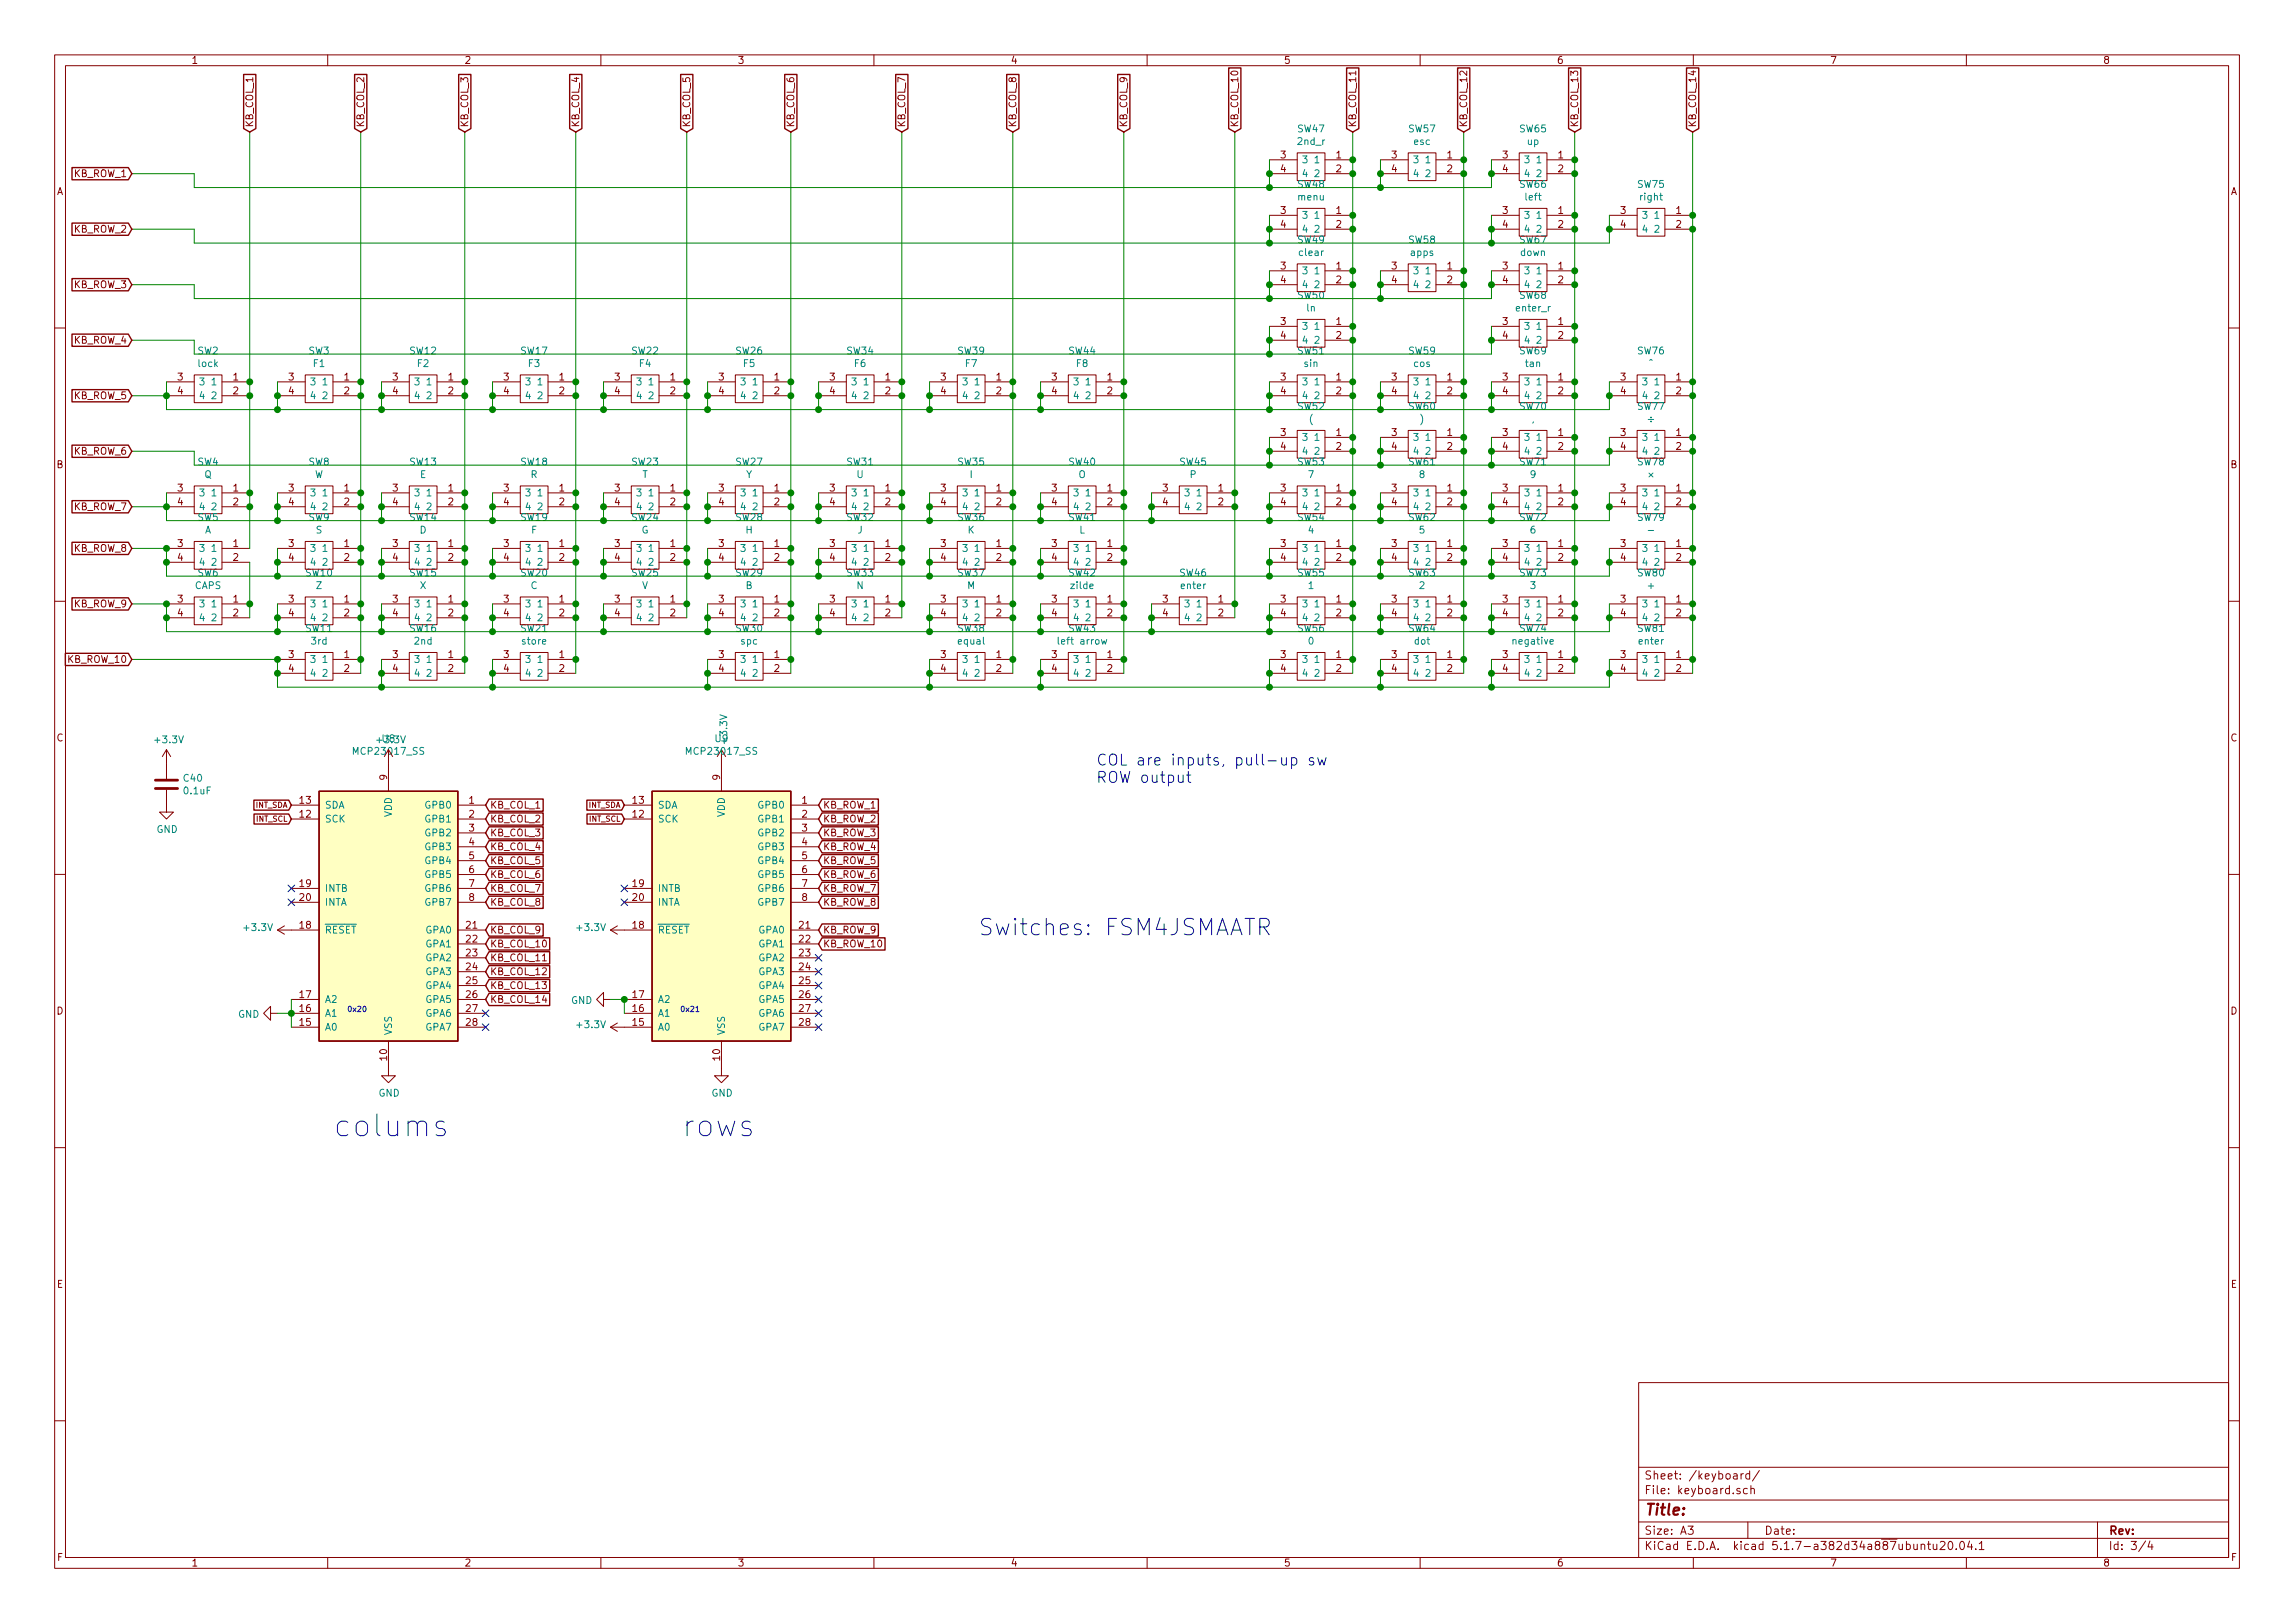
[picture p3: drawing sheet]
<svg xmlns="http://www.w3.org/2000/svg" width="420mm" height="297mm" viewBox="0 0 420 297" stroke-linecap="round" stroke-linejoin="round" font-family="sans-serif">
<defs><g id="words">
<text font-size="5.6" fill="#0000c2" x="61" y="208.1">colums</text>
<text font-size="4.2" fill="#0000c2" x="179.1" y="171.2">Switches: FSM4JSMAATR</text>
<g font-size="2.8" fill="#0000c2">
<text x="200.7" y="140.1">COL are inputs, pull-up sw</text>
<text x="200.7" y="143.3">ROW output</text>
</g>
<text font-size="2.8" fill="#840000" x="301" y="277.3">Title:</text>
<g font-size="2.1" fill="#840000">
<text x="301" y="273.5">File: keyboard.sch</text>
<text x="301" y="270.8">Sheet: /keyboard/</text>
<text x="301" y="280.9">Size: A3</text>
<text x="323" y="280.9">Date:</text>
<text x="386" y="280.9">Rev:</text>
<text x="301" y="283.7">KiCad E.D.A. kicad 5.1.7-a382d34a887ubuntu20.04.1</text>
<text x="386" y="283.7">Id: 3/4</text>
</g>
<g font-size="1.8" fill="#840000">
<text x="35" y="11.7">1</text>
<text x="85" y="11.7">2</text>
<text x="135" y="11.7">3</text>
<text x="185" y="11.7">4</text>
<text x="235" y="11.7">5</text>
<text x="285" y="11.7">6</text>
<text x="335" y="11.7">7</text>
<text x="385" y="11.7">8</text>
<text x="46.4" y="23.4" transform="rotate(-90 46.4 23.4)">KB_COL_1</text>
<text x="66.7" y="23.4" transform="rotate(-90 66.7 23.4)">KB_COL_2</text>
<text x="85.7" y="23.4" transform="rotate(-90 85.7 23.4)">KB_COL_3</text>
<text x="106" y="23.4" transform="rotate(-90 106 23.4)">KB_COL_4</text>
<text x="126.4" y="23.4" transform="rotate(-90 126.4 23.4)">KB_COL_5</text>
<text x="145.4" y="23.4" transform="rotate(-90 145.4 23.4)">KB_COL_6</text>
<text x="165.7" y="23.4" transform="rotate(-90 165.7 23.4)">KB_COL_7</text>
<text x="186.1" y="23.4" transform="rotate(-90 186.1 23.4)">KB_COL_8</text>
<text x="206.4" y="23.4" transform="rotate(-90 206.4 23.4)">KB_COL_9</text>
<text x="226.7" y="23.4" transform="rotate(-90 226.7 23.4)">KB_COL_10</text>
<text x="248.3" y="23.4" transform="rotate(-90 248.3 23.4)">KB_COL_11</text>
<text x="268.6" y="23.4" transform="rotate(-90 268.6 23.4)">KB_COL_12</text>
<text x="288.9" y="23.4" transform="rotate(-90 288.9 23.4)">KB_COL_13</text>
<text x="310.5" y="23.4" transform="rotate(-90 310.5 23.4)">KB_COL_14</text>
<text x="234.5" y="29">3</text>
<text x="244.6" y="29">1</text>
<text x="254.8" y="29">3</text>
<text x="264.9" y="29">1</text>
<text x="275.1" y="29">3</text>
<text x="285.3" y="29">1</text>
<text x="10.4" y="35.7">A</text>
<text x="13.5" y="32.4">KB_ROW_1</text>
<text x="234.5" y="31.5">4</text>
<text x="244.6" y="31.5">2</text>
<text x="254.8" y="31.5">4</text>
<text x="264.9" y="31.5">2</text>
<text x="275.1" y="31.5">4</text>
<text x="285.3" y="31.5">2</text>
<text x="408.4" y="35.7">A</text>
<text x="234.5" y="39.2">3</text>
<text x="234.5" y="41.7">4</text>
<text x="244.6" y="39.2">1</text>
<text x="244.6" y="41.7">2</text>
<text x="275.1" y="39.2">3</text>
<text x="275.1" y="41.7">4</text>
<text x="285.3" y="39.2">1</text>
<text x="285.3" y="41.7">2</text>
<text x="296.7" y="39.2">3</text>
<text x="296.7" y="41.7">4</text>
<text x="306.9" y="39.2">1</text>
<text x="306.9" y="41.7">2</text>
<text x="13.5" y="42.6">KB_ROW_2</text>
<text x="13.5" y="52.7">KB_ROW_3</text>
<text x="234.5" y="49.3">3</text>
<text x="234.5" y="51.9">4</text>
<text x="244.6" y="49.3">1</text>
<text x="244.6" y="51.9">2</text>
<text x="254.8" y="49.3">3</text>
<text x="254.8" y="51.9">4</text>
<text x="264.9" y="49.3">1</text>
<text x="264.9" y="51.9">2</text>
<text x="275.1" y="49.3">3</text>
<text x="275.1" y="51.9">4</text>
<text x="285.3" y="49.3">1</text>
<text x="285.3" y="51.9">2</text>
<text x="234.5" y="59.5">3</text>
<text x="244.6" y="59.5">1</text>
<text x="275.1" y="59.5">3</text>
<text x="285.3" y="59.5">1</text>
<text x="13.5" y="62.9">KB_ROW_4</text>
<text x="234.5" y="62">4</text>
<text x="244.6" y="62">2</text>
<text x="275.1" y="62">4</text>
<text x="285.3" y="62">2</text>
<text x="32.5" y="69.6">3</text>
<text x="42.7" y="69.6">1</text>
<text x="52.9" y="69.6">3</text>
<text x="63" y="69.6">1</text>
<text x="71.9" y="69.6">3</text>
<text x="82.1" y="69.6">1</text>
<text x="92.2" y="69.6">3</text>
<text x="102.4" y="69.6">1</text>
<text x="112.5" y="69.6">3</text>
<text x="122.7" y="69.6">1</text>
<text x="131.6" y="69.6">3</text>
<text x="141.8" y="69.6">1</text>
<text x="151.9" y="69.6">3</text>
<text x="162.1" y="69.6">1</text>
<text x="172.2" y="69.6">3</text>
<text x="182.4" y="69.6">1</text>
<text x="192.6" y="69.6">3</text>
<text x="202.7" y="69.6">1</text>
<text x="234.5" y="69.6">3</text>
<text x="244.6" y="69.6">1</text>
<text x="254.8" y="69.6">3</text>
<text x="264.9" y="69.6">1</text>
<text x="275.1" y="69.6">3</text>
<text x="285.3" y="69.6">1</text>
<text x="296.7" y="69.6">3</text>
<text x="306.9" y="69.6">1</text>
<text x="13.5" y="73.1">KB_ROW_5</text>
<text x="32.5" y="72.2">4</text>
<text x="42.7" y="72.2">2</text>
<text x="52.9" y="72.2">4</text>
<text x="63" y="72.2">2</text>
<text x="71.9" y="72.2">4</text>
<text x="82.1" y="72.2">2</text>
<text x="92.2" y="72.2">4</text>
<text x="102.4" y="72.2">2</text>
<text x="112.5" y="72.2">4</text>
<text x="122.7" y="72.2">2</text>
<text x="131.6" y="72.2">4</text>
<text x="141.8" y="72.2">2</text>
<text x="151.9" y="72.2">4</text>
<text x="162.1" y="72.2">2</text>
<text x="172.2" y="72.2">4</text>
<text x="182.4" y="72.2">2</text>
<text x="192.6" y="72.2">4</text>
<text x="202.7" y="72.2">2</text>
<text x="234.5" y="72.2">4</text>
<text x="244.6" y="72.2">2</text>
<text x="254.8" y="72.2">4</text>
<text x="264.9" y="72.2">2</text>
<text x="275.1" y="72.2">4</text>
<text x="285.3" y="72.2">2</text>
<text x="296.7" y="72.2">4</text>
<text x="306.9" y="72.2">2</text>
<text x="13.5" y="83.2">KB_ROW_6</text>
<text x="234.5" y="79.8">3</text>
<text x="234.5" y="82.3">4</text>
<text x="244.6" y="79.8">1</text>
<text x="244.6" y="82.3">2</text>
<text x="254.8" y="79.8">3</text>
<text x="254.8" y="82.3">4</text>
<text x="264.9" y="79.8">1</text>
<text x="264.9" y="82.3">2</text>
<text x="275.1" y="79.8">3</text>
<text x="275.1" y="82.3">4</text>
<text x="285.3" y="79.8">1</text>
<text x="285.3" y="82.3">2</text>
<text x="296.7" y="79.8">3</text>
<text x="296.7" y="82.3">4</text>
<text x="306.9" y="79.8">1</text>
<text x="306.9" y="82.3">2</text>
<text x="10.4" y="85.7">B</text>
<text x="32.5" y="90">3</text>
<text x="42.7" y="90">1</text>
<text x="52.9" y="90">3</text>
<text x="63" y="90">1</text>
<text x="71.9" y="90">3</text>
<text x="82.1" y="90">1</text>
<text x="92.2" y="90">3</text>
<text x="102.4" y="90">1</text>
<text x="112.5" y="90">3</text>
<text x="122.7" y="90">1</text>
<text x="131.6" y="90">3</text>
<text x="141.8" y="90">1</text>
<text x="151.9" y="90">3</text>
<text x="162.1" y="90">1</text>
<text x="172.2" y="90">3</text>
<text x="182.4" y="90">1</text>
<text x="192.6" y="90">3</text>
<text x="202.7" y="90">1</text>
<text x="212.9" y="90">3</text>
<text x="223" y="90">1</text>
<text x="234.5" y="90">3</text>
<text x="244.6" y="90">1</text>
<text x="254.8" y="90">3</text>
<text x="264.9" y="90">1</text>
<text x="275.1" y="90">3</text>
<text x="285.3" y="90">1</text>
<text x="296.7" y="90">3</text>
<text x="306.9" y="90">1</text>
<text x="408.4" y="85.7">B</text>
<text x="13.5" y="93.4">KB_ROW_7</text>
<text x="32.5" y="92.5">4</text>
<text x="42.7" y="92.5">2</text>
<text x="52.9" y="92.5">4</text>
<text x="63" y="92.5">2</text>
<text x="71.9" y="92.5">4</text>
<text x="82.1" y="92.5">2</text>
<text x="92.2" y="92.5">4</text>
<text x="102.4" y="92.5">2</text>
<text x="112.5" y="92.5">4</text>
<text x="122.7" y="92.5">2</text>
<text x="131.6" y="92.5">4</text>
<text x="141.8" y="92.5">2</text>
<text x="151.9" y="92.5">4</text>
<text x="162.1" y="92.5">2</text>
<text x="172.2" y="92.5">4</text>
<text x="182.4" y="92.5">2</text>
<text x="192.6" y="92.5">4</text>
<text x="202.7" y="92.5">2</text>
<text x="212.9" y="92.5">4</text>
<text x="223" y="92.5">2</text>
<text x="234.5" y="92.5">4</text>
<text x="244.6" y="92.5">2</text>
<text x="254.8" y="92.5">4</text>
<text x="264.9" y="92.5">2</text>
<text x="275.1" y="92.5">4</text>
<text x="285.3" y="92.5">2</text>
<text x="296.7" y="92.5">4</text>
<text x="306.9" y="92.5">2</text>
<text x="13.5" y="101">KB_ROW_8</text>
<text x="32.5" y="100.1">3</text>
<text x="42.7" y="100.1">1</text>
<text x="52.9" y="100.1">3</text>
<text x="63" y="100.1">1</text>
<text x="71.9" y="100.1">3</text>
<text x="82.1" y="100.1">1</text>
<text x="92.2" y="100.1">3</text>
<text x="102.4" y="100.1">1</text>
<text x="112.5" y="100.1">3</text>
<text x="122.7" y="100.1">1</text>
<text x="131.6" y="100.1">3</text>
<text x="141.8" y="100.1">1</text>
<text x="151.9" y="100.1">3</text>
<text x="162.1" y="100.1">1</text>
<text x="172.2" y="100.1">3</text>
<text x="182.4" y="100.1">1</text>
<text x="192.6" y="100.1">3</text>
<text x="202.7" y="100.1">1</text>
<text x="234.5" y="100.1">3</text>
<text x="244.6" y="100.1">1</text>
<text x="254.8" y="100.1">3</text>
<text x="264.9" y="100.1">1</text>
<text x="275.1" y="100.1">3</text>
<text x="285.3" y="100.1">1</text>
<text x="296.7" y="100.1">3</text>
<text x="306.9" y="100.1">1</text>
<text x="32.5" y="102.7">4</text>
<text x="42.7" y="102.7">2</text>
<text x="52.9" y="102.7">4</text>
<text x="63" y="102.7">2</text>
<text x="71.9" y="102.7">4</text>
<text x="82.1" y="102.7">2</text>
<text x="92.2" y="102.7">4</text>
<text x="102.4" y="102.7">2</text>
<text x="112.5" y="102.7">4</text>
<text x="122.7" y="102.7">2</text>
<text x="131.6" y="102.7">4</text>
<text x="141.8" y="102.7">2</text>
<text x="151.9" y="102.7">4</text>
<text x="162.1" y="102.7">2</text>
<text x="172.2" y="102.7">4</text>
<text x="182.4" y="102.7">2</text>
<text x="192.6" y="102.7">4</text>
<text x="202.7" y="102.7">2</text>
<text x="234.5" y="102.7">4</text>
<text x="244.6" y="102.7">2</text>
<text x="254.8" y="102.7">4</text>
<text x="264.9" y="102.7">2</text>
<text x="275.1" y="102.7">4</text>
<text x="285.3" y="102.7">2</text>
<text x="296.7" y="102.7">4</text>
<text x="306.9" y="102.7">2</text>
<text x="13.5" y="111.2">KB_ROW_9</text>
<text x="32.5" y="110.3">3</text>
<text x="32.5" y="112.8">4</text>
<text x="42.7" y="110.3">1</text>
<text x="42.7" y="112.8">2</text>
<text x="52.9" y="110.3">3</text>
<text x="52.9" y="112.8">4</text>
<text x="63" y="110.3">1</text>
<text x="63" y="112.8">2</text>
<text x="71.9" y="110.3">3</text>
<text x="71.9" y="112.8">4</text>
<text x="82.1" y="110.3">1</text>
<text x="82.1" y="112.8">2</text>
<text x="92.2" y="110.3">3</text>
<text x="92.2" y="112.8">4</text>
<text x="102.4" y="110.3">1</text>
<text x="102.4" y="112.8">2</text>
<text x="112.5" y="110.3">3</text>
<text x="112.5" y="112.8">4</text>
<text x="122.7" y="110.3">1</text>
<text x="122.7" y="112.8">2</text>
<text x="131.6" y="110.3">3</text>
<text x="131.6" y="112.8">4</text>
<text x="141.8" y="110.3">1</text>
<text x="141.8" y="112.8">2</text>
<text x="151.9" y="110.3">3</text>
<text x="151.9" y="112.8">4</text>
<text x="162.1" y="110.3">1</text>
<text x="162.1" y="112.8">2</text>
<text x="172.2" y="110.3">3</text>
<text x="172.2" y="112.8">4</text>
<text x="182.4" y="110.3">1</text>
<text x="182.4" y="112.8">2</text>
<text x="192.6" y="110.3">3</text>
<text x="192.6" y="112.8">4</text>
<text x="202.7" y="110.3">1</text>
<text x="202.7" y="112.8">2</text>
<text x="212.9" y="110.3">3</text>
<text x="212.9" y="112.8">4</text>
<text x="223" y="110.3">1</text>
<text x="223" y="112.8">2</text>
<text x="234.5" y="110.3">3</text>
<text x="234.5" y="112.8">4</text>
<text x="244.6" y="110.3">1</text>
<text x="244.6" y="112.8">2</text>
<text x="254.8" y="110.3">3</text>
<text x="254.8" y="112.8">4</text>
<text x="264.9" y="110.3">1</text>
<text x="264.9" y="112.8">2</text>
<text x="275.1" y="110.3">3</text>
<text x="275.1" y="112.8">4</text>
<text x="285.3" y="110.3">1</text>
<text x="285.3" y="112.8">2</text>
<text x="296.7" y="110.3">3</text>
<text x="296.7" y="112.8">4</text>
<text x="306.9" y="110.3">1</text>
<text x="306.9" y="112.8">2</text>
<text x="12.5" y="121.3">KB_ROW_10</text>
<text x="52.9" y="120.4">3</text>
<text x="52.9" y="123">4</text>
<text x="63" y="120.4">1</text>
<text x="63" y="123">2</text>
<text x="71.9" y="120.4">3</text>
<text x="71.9" y="123">4</text>
<text x="82.1" y="120.4">1</text>
<text x="82.1" y="123">2</text>
<text x="92.2" y="120.4">3</text>
<text x="92.2" y="123">4</text>
<text x="102.4" y="120.4">1</text>
<text x="102.4" y="123">2</text>
<text x="131.6" y="120.4">3</text>
<text x="131.6" y="123">4</text>
<text x="141.8" y="120.4">1</text>
<text x="141.8" y="123">2</text>
<text x="172.2" y="120.4">3</text>
<text x="172.2" y="123">4</text>
<text x="182.4" y="120.4">1</text>
<text x="182.4" y="123">2</text>
<text x="192.6" y="120.4">3</text>
<text x="192.6" y="123">4</text>
<text x="202.7" y="120.4">1</text>
<text x="202.7" y="123">2</text>
<text x="234.5" y="120.4">3</text>
<text x="234.5" y="123">4</text>
<text x="244.6" y="120.4">1</text>
<text x="244.6" y="123">2</text>
<text x="254.8" y="120.4">3</text>
<text x="254.8" y="123">4</text>
<text x="264.9" y="120.4">1</text>
<text x="264.9" y="123">2</text>
<text x="275.1" y="120.4">3</text>
<text x="275.1" y="123">4</text>
<text x="285.3" y="120.4">1</text>
<text x="285.3" y="123">2</text>
<text x="296.7" y="120.4">3</text>
<text x="296.7" y="123">4</text>
<text x="306.9" y="120.4">1</text>
<text x="306.9" y="123">2</text>
<text x="10.4" y="135.7">C</text>
<text x="408.4" y="135.7">C</text>
<text x="65" y="138.1">MCP23017_SS</text>
<text x="70.9" y="142.8" transform="rotate(-90 70.9 142.8)">9</text>
<text x="131.8" y="142.8" transform="rotate(-90 131.8 142.8)">9</text>
<text x="54.9" y="149.6">12</text>
<text x="54.9" y="147.1">13</text>
<text x="85.9" y="147.1">1</text>
<text x="85.9" y="149.6">2</text>
<text x="89.7" y="148">KB_COL_1</text>
<text x="115.9" y="149.6">12</text>
<text x="115.9" y="147.1">13</text>
<text x="146.8" y="147.1">1</text>
<text x="146.8" y="149.6">2</text>
<text x="150.6" y="148">KB_ROW_1</text>
<text x="85.9" y="152.2">3</text>
<text x="85.9" y="154.7">4</text>
<text x="89.7" y="150.5">KB_COL_2</text>
<text x="89.7" y="153.1">KB_COL_3</text>
<text x="89.7" y="155.6">KB_COL_4</text>
<text x="146.8" y="152.2">3</text>
<text x="146.8" y="154.7">4</text>
<text x="150.6" y="155.6">KB_ROW_4</text>
<text x="150.6" y="153.1">KB_ROW_3</text>
<text x="150.6" y="150.5">KB_ROW_2</text>
<text x="85.9" y="157.3">5</text>
<text x="85.9" y="159.8">6</text>
<text x="89.7" y="160.7">KB_COL_6</text>
<text x="89.7" y="158.2">KB_COL_5</text>
<text x="146.8" y="157.3">5</text>
<text x="146.8" y="159.8">6</text>
<text x="150.6" y="160.7">KB_ROW_6</text>
<text x="150.6" y="158.2">KB_ROW_5</text>
<text x="54.9" y="162.3">19</text>
<text x="54.9" y="164.9">20</text>
<text x="85.9" y="162.3">7</text>
<text x="85.9" y="164.9">8</text>
<text x="89.7" y="165.8">KB_COL_8</text>
<text x="89.7" y="163.2">KB_COL_7</text>
<text x="115.9" y="162.3">19</text>
<text x="115.9" y="164.9">20</text>
<text x="146.8" y="162.3">7</text>
<text x="146.8" y="164.9">8</text>
<text x="150.6" y="165.8">KB_ROW_8</text>
<text x="150.6" y="163.2">KB_ROW_7</text>
<text x="54.9" y="170">18</text>
<text x="85.4" y="170">21</text>
<text x="85.4" y="172.5">22</text>
<text x="89.7" y="170.9">KB_COL_9</text>
<text x="89.7" y="173.4">KB_COL_10</text>
<text x="115.9" y="170">18</text>
<text x="146.4" y="170">21</text>
<text x="146.4" y="172.5">22</text>
<text x="150.6" y="173.4">KB_ROW_10</text>
<text x="150.6" y="170.9">KB_ROW_9</text>
<text x="85.4" y="175">23</text>
<text x="85.4" y="177.6">24</text>
<text x="89.7" y="175.9">KB_COL_11</text>
<text x="89.7" y="178.5">KB_COL_12</text>
<text x="146.4" y="175">23</text>
<text x="146.4" y="177.6">24</text>
<text x="10.4" y="185.7">D</text>
<text x="54.9" y="185.2">16</text>
<text x="54.9" y="182.7">17</text>
<text x="85.4" y="180.1">25</text>
<text x="85.4" y="182.7">26</text>
<text x="85.4" y="185.2">27</text>
<text x="89.7" y="183.6">KB_COL_14</text>
<text x="89.7" y="181">KB_COL_13</text>
<text x="115.9" y="185.2">16</text>
<text x="115.9" y="182.7">17</text>
<text x="146.4" y="180.1">25</text>
<text x="146.4" y="182.7">26</text>
<text x="146.4" y="185.2">27</text>
<text x="408.4" y="185.7">D</text>
<text x="54.9" y="187.7">15</text>
<text x="85.4" y="187.7">28</text>
<text x="115.9" y="187.7">15</text>
<text x="146.4" y="187.7">28</text>
<text x="70.9" y="194" transform="rotate(-90 70.9 194)">10</text>
<text x="131.8" y="194" transform="rotate(-90 131.8 194)">10</text>
<text x="10.4" y="235.7">E</text>
<text x="408.4" y="235.7">E</text>
<text x="10.5" y="285.7">F</text>
<text x="35" y="286.7">1</text>
<text x="85" y="286.7">2</text>
<text x="135" y="286.7">3</text>
<text x="185" y="286.7">4</text>
<text x="235" y="286.7">5</text>
<text x="285" y="286.7">6</text>
<text x="335" y="286.7">7</text>
<text x="385" y="286.7">8</text>
<text x="408.5" y="285.7">F</text>
</g>
<g font-size="1.8" fill="#008484">
<text x="237.6" y="24.2">SW47</text>
<text x="237.6" y="26.5">2nd_r</text>
<text x="238.3" y="29.9">3</text>
<text x="240.8" y="29.9">1</text>
<text x="257.9" y="24.2">SW57</text>
<text x="258.6" y="29.9">3</text>
<text x="258.9" y="26.5">esc</text>
<text x="261.1" y="29.9">1</text>
<text x="278.3" y="24.2">SW65</text>
<text x="278.9" y="29.9">3</text>
<text x="279.6" y="26.5">up</text>
<text x="281.5" y="29.9">1</text>
<text x="237.6" y="34.4">SW48</text>
<text x="238.3" y="32.4">4</text>
<text x="240.8" y="32.4">2</text>
<text x="258.6" y="32.4">4</text>
<text x="261.1" y="32.4">2</text>
<text x="278.3" y="34.4">SW66</text>
<text x="278.9" y="32.4">4</text>
<text x="281.5" y="32.4">2</text>
<text x="299.8" y="34.4">SW75</text>
<text x="237.7" y="36.7">menu</text>
<text x="238.3" y="40">3</text>
<text x="240.8" y="40">1</text>
<text x="278.9" y="40">3</text>
<text x="279.3" y="36.7">left</text>
<text x="281.5" y="40">1</text>
<text x="300.3" y="36.7">right</text>
<text x="300.5" y="40">3</text>
<text x="303" y="40">1</text>
<text x="237.6" y="44.5">SW49</text>
<text x="238" y="46.8">clear</text>
<text x="238.3" y="42.6">4</text>
<text x="240.8" y="42.6">2</text>
<text x="257.9" y="44.5">SW58</text>
<text x="258.3" y="46.8">apps</text>
<text x="278.3" y="44.5">SW67</text>
<text x="278.4" y="46.8">down</text>
<text x="278.9" y="42.6">4</text>
<text x="281.5" y="42.6">2</text>
<text x="300.5" y="42.6">4</text>
<text x="303" y="42.6">2</text>
<text x="238.3" y="50.2">3</text>
<text x="238.3" y="52.7">4</text>
<text x="240.8" y="50.2">1</text>
<text x="240.8" y="52.7">2</text>
<text x="258.6" y="50.2">3</text>
<text x="258.6" y="52.7">4</text>
<text x="261.1" y="50.2">1</text>
<text x="261.1" y="52.7">2</text>
<text x="278.9" y="50.2">3</text>
<text x="278.9" y="52.7">4</text>
<text x="281.5" y="50.2">1</text>
<text x="281.5" y="52.7">2</text>
<text x="237.6" y="54.7">SW50</text>
<text x="239.2" y="57">ln</text>
<text x="277.7" y="57">enter_r</text>
<text x="278.3" y="54.7">SW68</text>
<text x="36.2" y="64.9">SW2</text>
<text x="56.5" y="64.9">SW3</text>
<text x="75.1" y="64.9">SW12</text>
<text x="95.4" y="64.9">SW17</text>
<text x="115.7" y="64.9">SW22</text>
<text x="134.7" y="64.9">SW26</text>
<text x="155.1" y="64.9">SW34</text>
<text x="175.4" y="64.9">SW39</text>
<text x="195.7" y="64.9">SW44</text>
<text x="237.6" y="64.9">SW51</text>
<text x="238.3" y="60.4">3</text>
<text x="238.3" y="62.9">4</text>
<text x="240.8" y="60.4">1</text>
<text x="240.8" y="62.9">2</text>
<text x="257.9" y="64.9">SW59</text>
<text x="278.3" y="64.9">SW69</text>
<text x="278.9" y="60.4">3</text>
<text x="278.9" y="62.9">4</text>
<text x="281.5" y="60.4">1</text>
<text x="281.5" y="62.9">2</text>
<text x="299.8" y="64.9">SW76</text>
<text x="36.3" y="70.5">3</text>
<text x="36.3" y="67.2">lock</text>
<text x="38.9" y="70.5">1</text>
<text x="56.6" y="70.5">3</text>
<text x="57.4" y="67.2">F1</text>
<text x="59.2" y="70.5">1</text>
<text x="75.7" y="70.5">3</text>
<text x="76.5" y="67.2">F2</text>
<text x="78.3" y="70.5">1</text>
<text x="96" y="70.5">3</text>
<text x="96.8" y="67.2">F3</text>
<text x="98.6" y="70.5">1</text>
<text x="116.3" y="70.5">3</text>
<text x="117.1" y="67.2">F4</text>
<text x="118.9" y="70.5">1</text>
<text x="135.4" y="70.5">3</text>
<text x="136.1" y="67.2">F5</text>
<text x="137.9" y="70.5">1</text>
<text x="155.7" y="70.5">3</text>
<text x="156.5" y="67.2">F6</text>
<text x="158.3" y="70.5">1</text>
<text x="176" y="70.5">3</text>
<text x="176.8" y="67.2">F7</text>
<text x="178.6" y="70.5">1</text>
<text x="196.3" y="70.5">3</text>
<text x="197.1" y="67.2">F8</text>
<text x="198.9" y="70.5">1</text>
<text x="238.3" y="70.5">3</text>
<text x="238.8" y="67.2">sin</text>
<text x="240.8" y="70.5">1</text>
<text x="258.6" y="70.5">3</text>
<text x="258.8" y="67.2">cos</text>
<text x="261.1" y="70.5">1</text>
<text x="278.9" y="70.5">3</text>
<text x="279.3" y="67.2">tan</text>
<text x="281.5" y="70.5">1</text>
<text x="300.5" y="70.5">3</text>
<text x="301.8" y="67.2">^</text>
<text x="303" y="70.5">1</text>
<text x="36.3" y="73.1">4</text>
<text x="38.9" y="73.1">2</text>
<text x="56.6" y="73.1">4</text>
<text x="59.2" y="73.1">2</text>
<text x="75.7" y="73.1">4</text>
<text x="78.3" y="73.1">2</text>
<text x="96" y="73.1">4</text>
<text x="98.6" y="73.1">2</text>
<text x="116.3" y="73.1">4</text>
<text x="118.9" y="73.1">2</text>
<text x="135.4" y="73.1">4</text>
<text x="137.9" y="73.1">2</text>
<text x="155.7" y="73.1">4</text>
<text x="158.3" y="73.1">2</text>
<text x="176" y="73.1">4</text>
<text x="178.6" y="73.1">2</text>
<text x="196.3" y="73.1">4</text>
<text x="198.9" y="73.1">2</text>
<text x="237.6" y="75">SW52</text>
<text x="238.3" y="73.1">4</text>
<text x="239.8" y="77.3">(</text>
<text x="240.8" y="73.1">2</text>
<text x="257.9" y="75">SW60</text>
<text x="258.6" y="73.1">4</text>
<text x="260.1" y="77.3">)</text>
<text x="261.1" y="73.1">2</text>
<text x="278.3" y="75">SW70</text>
<text x="278.9" y="73.1">4</text>
<text x="280.4" y="77.3">,</text>
<text x="281.5" y="73.1">2</text>
<text x="299.8" y="75">SW77</text>
<text x="300.5" y="73.1">4</text>
<text x="301.8" y="77.3">÷</text>
<text x="303" y="73.1">2</text>
<text x="238.3" y="80.7">3</text>
<text x="238.3" y="83.2">4</text>
<text x="240.8" y="80.7">1</text>
<text x="240.8" y="83.2">2</text>
<text x="258.6" y="80.7">3</text>
<text x="258.6" y="83.2">4</text>
<text x="261.1" y="80.7">1</text>
<text x="261.1" y="83.2">2</text>
<text x="278.9" y="80.7">3</text>
<text x="278.9" y="83.2">4</text>
<text x="281.5" y="80.7">1</text>
<text x="281.5" y="83.2">2</text>
<text x="300.5" y="80.7">3</text>
<text x="300.5" y="83.2">4</text>
<text x="303" y="80.7">1</text>
<text x="303" y="83.2">2</text>
<text x="36.2" y="85.2">SW4</text>
<text x="37.4" y="87.5">Q</text>
<text x="56.5" y="85.2">SW8</text>
<text x="57.6" y="87.5">W</text>
<text x="75.1" y="85.2">SW13</text>
<text x="76.9" y="87.5">E</text>
<text x="95.4" y="85.2">SW18</text>
<text x="97.2" y="87.5">R</text>
<text x="115.7" y="85.2">SW23</text>
<text x="117.6" y="87.5">T</text>
<text x="134.7" y="85.2">SW27</text>
<text x="136.6" y="87.5">Y</text>
<text x="155.1" y="85.2">SW31</text>
<text x="156.8" y="87.5">U</text>
<text x="175.4" y="85.2">SW35</text>
<text x="177.6" y="87.5">I</text>
<text x="195.7" y="85.2">SW40</text>
<text x="197.4" y="87.5">O</text>
<text x="216" y="85.2">SW45</text>
<text x="217.9" y="87.5">P</text>
<text x="237.6" y="85.2">SW53</text>
<text x="239.5" y="87.5">7</text>
<text x="257.9" y="85.2">SW61</text>
<text x="259.9" y="87.5">8</text>
<text x="278.3" y="85.2">SW71</text>
<text x="280.2" y="87.5">9</text>
<text x="299.8" y="85.2">SW78</text>
<text x="301.8" y="87.5">×</text>
<text x="36.2" y="95.3">SW5</text>
<text x="36.3" y="90.8">3</text>
<text x="36.3" y="93.4">4</text>
<text x="38.9" y="90.8">1</text>
<text x="38.9" y="93.4">2</text>
<text x="56.5" y="95.3">SW9</text>
<text x="56.6" y="90.8">3</text>
<text x="56.6" y="93.4">4</text>
<text x="59.2" y="90.8">1</text>
<text x="59.2" y="93.4">2</text>
<text x="75.1" y="95.3">SW14</text>
<text x="75.7" y="90.8">3</text>
<text x="75.7" y="93.4">4</text>
<text x="78.3" y="90.8">1</text>
<text x="78.3" y="93.4">2</text>
<text x="95.4" y="95.3">SW19</text>
<text x="96" y="90.8">3</text>
<text x="96" y="93.4">4</text>
<text x="98.6" y="90.8">1</text>
<text x="98.6" y="93.4">2</text>
<text x="115.7" y="95.3">SW24</text>
<text x="116.3" y="90.8">3</text>
<text x="116.3" y="93.4">4</text>
<text x="118.9" y="90.8">1</text>
<text x="118.9" y="93.4">2</text>
<text x="134.7" y="95.3">SW28</text>
<text x="135.4" y="90.8">3</text>
<text x="135.4" y="93.4">4</text>
<text x="137.9" y="90.8">1</text>
<text x="137.9" y="93.4">2</text>
<text x="155.1" y="95.3">SW32</text>
<text x="155.7" y="90.8">3</text>
<text x="155.7" y="93.4">4</text>
<text x="158.3" y="90.8">1</text>
<text x="158.3" y="93.4">2</text>
<text x="175.4" y="95.3">SW36</text>
<text x="176" y="90.8">3</text>
<text x="176" y="93.4">4</text>
<text x="178.6" y="90.8">1</text>
<text x="178.6" y="93.4">2</text>
<text x="195.7" y="95.3">SW41</text>
<text x="196.3" y="90.8">3</text>
<text x="196.3" y="93.4">4</text>
<text x="198.9" y="90.8">1</text>
<text x="198.9" y="93.4">2</text>
<text x="216.7" y="90.8">3</text>
<text x="216.7" y="93.4">4</text>
<text x="219.2" y="90.8">1</text>
<text x="219.2" y="93.4">2</text>
<text x="237.6" y="95.3">SW54</text>
<text x="238.3" y="90.8">3</text>
<text x="238.3" y="93.4">4</text>
<text x="240.8" y="90.8">1</text>
<text x="240.8" y="93.4">2</text>
<text x="257.9" y="95.3">SW62</text>
<text x="258.6" y="90.8">3</text>
<text x="258.6" y="93.4">4</text>
<text x="261.1" y="90.8">1</text>
<text x="261.1" y="93.4">2</text>
<text x="278.3" y="95.3">SW72</text>
<text x="278.9" y="90.8">3</text>
<text x="278.9" y="93.4">4</text>
<text x="281.5" y="90.8">1</text>
<text x="281.5" y="93.4">2</text>
<text x="299.8" y="95.3">SW79</text>
<text x="300.5" y="90.8">3</text>
<text x="300.5" y="93.4">4</text>
<text x="303" y="90.8">1</text>
<text x="303" y="93.4">2</text>
<text x="36.3" y="101">3</text>
<text x="37.5" y="97.6">A</text>
<text x="38.9" y="101">1</text>
<text x="56.6" y="101">3</text>
<text x="57.8" y="97.6">S</text>
<text x="59.2" y="101">1</text>
<text x="75.7" y="101">3</text>
<text x="76.8" y="97.6">D</text>
<text x="78.3" y="101">1</text>
<text x="96" y="101">3</text>
<text x="97.3" y="97.6">F</text>
<text x="98.6" y="101">1</text>
<text x="116.3" y="101">3</text>
<text x="117.4" y="97.6">G</text>
<text x="118.9" y="101">1</text>
<text x="135.4" y="101">3</text>
<text x="136.5" y="97.6">H</text>
<text x="137.9" y="101">1</text>
<text x="155.7" y="101">3</text>
<text x="157" y="97.6">J</text>
<text x="158.3" y="101">1</text>
<text x="176" y="101">3</text>
<text x="177.2" y="97.6">K</text>
<text x="178.6" y="101">1</text>
<text x="196.3" y="101">3</text>
<text x="197.6" y="97.6">L</text>
<text x="198.9" y="101">1</text>
<text x="238.3" y="101">3</text>
<text x="239.5" y="97.6">4</text>
<text x="240.8" y="101">1</text>
<text x="258.6" y="101">3</text>
<text x="259.9" y="97.6">5</text>
<text x="261.1" y="101">1</text>
<text x="278.9" y="101">3</text>
<text x="280.2" y="97.6">6</text>
<text x="281.5" y="101">1</text>
<text x="300.5" y="101">3</text>
<text x="302" y="97.6">-</text>
<text x="303" y="101">1</text>
<text x="35.7" y="107.8">CAPS</text>
<text x="36.2" y="105.5">SW6</text>
<text x="36.3" y="103.5">4</text>
<text x="38.9" y="103.5">2</text>
<text x="56" y="105.5">SW10</text>
<text x="56.6" y="103.5">4</text>
<text x="57.9" y="107.8">Z</text>
<text x="59.2" y="103.5">2</text>
<text x="75.1" y="105.5">SW15</text>
<text x="75.7" y="103.5">4</text>
<text x="76.9" y="107.8">X</text>
<text x="78.3" y="103.5">2</text>
<text x="95.4" y="105.5">SW20</text>
<text x="96" y="103.5">4</text>
<text x="97.2" y="107.8">C</text>
<text x="98.6" y="103.5">2</text>
<text x="115.7" y="105.5">SW25</text>
<text x="116.3" y="103.5">4</text>
<text x="117.5" y="107.8">V</text>
<text x="118.9" y="103.5">2</text>
<text x="134.7" y="105.5">SW29</text>
<text x="135.4" y="103.5">4</text>
<text x="136.5" y="107.8">B</text>
<text x="137.9" y="103.5">2</text>
<text x="155.1" y="105.5">SW33</text>
<text x="155.7" y="103.5">4</text>
<text x="156.8" y="107.8">N</text>
<text x="158.3" y="103.5">2</text>
<text x="175.4" y="105.5">SW37</text>
<text x="176" y="103.5">4</text>
<text x="177.1" y="107.8">M</text>
<text x="178.6" y="103.5">2</text>
<text x="195.7" y="105.5">SW42</text>
<text x="196.2" y="107.8">zilde</text>
<text x="196.3" y="103.5">4</text>
<text x="198.9" y="103.5">2</text>
<text x="216" y="105.5">SW46</text>
<text x="216.3" y="107.8">enter</text>
<text x="237.6" y="105.5">SW55</text>
<text x="238.3" y="103.5">4</text>
<text x="239.5" y="107.8">1</text>
<text x="240.8" y="103.5">2</text>
<text x="257.9" y="105.5">SW63</text>
<text x="258.6" y="103.5">4</text>
<text x="259.9" y="107.8">2</text>
<text x="261.1" y="103.5">2</text>
<text x="278.3" y="105.5">SW73</text>
<text x="278.9" y="103.5">4</text>
<text x="280.2" y="107.8">3</text>
<text x="281.5" y="103.5">2</text>
<text x="299.8" y="105.5">SW80</text>
<text x="300.5" y="103.5">4</text>
<text x="301.8" y="107.8">+</text>
<text x="303" y="103.5">2</text>
<text x="36.3" y="111.2">3</text>
<text x="36.3" y="113.7">4</text>
<text x="38.9" y="111.2">1</text>
<text x="38.9" y="113.7">2</text>
<text x="56.6" y="111.2">3</text>
<text x="56.6" y="113.7">4</text>
<text x="59.2" y="111.2">1</text>
<text x="59.2" y="113.7">2</text>
<text x="75.7" y="111.2">3</text>
<text x="75.7" y="113.7">4</text>
<text x="78.3" y="111.2">1</text>
<text x="78.3" y="113.7">2</text>
<text x="96" y="111.2">3</text>
<text x="96" y="113.7">4</text>
<text x="98.6" y="111.2">1</text>
<text x="98.6" y="113.7">2</text>
<text x="116.3" y="111.2">3</text>
<text x="116.3" y="113.7">4</text>
<text x="118.9" y="111.2">1</text>
<text x="118.9" y="113.7">2</text>
<text x="135.4" y="111.2">3</text>
<text x="135.4" y="113.7">4</text>
<text x="137.9" y="111.2">1</text>
<text x="137.9" y="113.7">2</text>
<text x="155.7" y="111.2">3</text>
<text x="155.7" y="113.7">4</text>
<text x="158.3" y="111.2">1</text>
<text x="158.3" y="113.7">2</text>
<text x="176" y="111.2">3</text>
<text x="176" y="113.7">4</text>
<text x="178.6" y="111.2">1</text>
<text x="178.6" y="113.7">2</text>
<text x="196.3" y="111.2">3</text>
<text x="196.3" y="113.7">4</text>
<text x="198.9" y="111.2">1</text>
<text x="198.9" y="113.7">2</text>
<text x="216.7" y="111.2">3</text>
<text x="216.7" y="113.7">4</text>
<text x="219.2" y="111.2">1</text>
<text x="219.2" y="113.7">2</text>
<text x="238.3" y="111.2">3</text>
<text x="238.3" y="113.7">4</text>
<text x="240.8" y="111.2">1</text>
<text x="240.8" y="113.7">2</text>
<text x="258.6" y="111.2">3</text>
<text x="258.6" y="113.7">4</text>
<text x="261.1" y="111.2">1</text>
<text x="261.1" y="113.7">2</text>
<text x="278.9" y="111.2">3</text>
<text x="278.9" y="113.7">4</text>
<text x="281.5" y="111.2">1</text>
<text x="281.5" y="113.7">2</text>
<text x="300.5" y="111.2">3</text>
<text x="300.5" y="113.7">4</text>
<text x="303" y="111.2">1</text>
<text x="303" y="113.7">2</text>
<text x="56" y="115.7">SW11</text>
<text x="57" y="118">3rd</text>
<text x="75.1" y="115.7">SW16</text>
<text x="75.9" y="118">2nd</text>
<text x="95.4" y="115.7">SW21</text>
<text x="95.6" y="118">store</text>
<text x="134.7" y="115.7">SW30</text>
<text x="135.6" y="118">spc</text>
<text x="175.4" y="115.7">SW38</text>
<text x="175.5" y="118">equal</text>
<text x="194.2" y="118">left arrow</text>
<text x="195.7" y="115.7">SW43</text>
<text x="237.6" y="115.7">SW56</text>
<text x="239.5" y="118">0</text>
<text x="257.9" y="115.7">SW64</text>
<text x="259" y="118">dot</text>
<text x="277.1" y="118">negative</text>
<text x="278.3" y="115.7">SW74</text>
<text x="299.8" y="115.7">SW81</text>
<text x="300.1" y="118">enter</text>
<text x="56.6" y="121.3">3</text>
<text x="56.6" y="123.9">4</text>
<text x="59.2" y="121.3">1</text>
<text x="59.2" y="123.9">2</text>
<text x="75.7" y="121.3">3</text>
<text x="75.7" y="123.9">4</text>
<text x="78.3" y="121.3">1</text>
<text x="78.3" y="123.9">2</text>
<text x="96" y="121.3">3</text>
<text x="96" y="123.9">4</text>
<text x="98.6" y="121.3">1</text>
<text x="98.6" y="123.9">2</text>
<text x="135.4" y="121.3">3</text>
<text x="135.4" y="123.9">4</text>
<text x="137.9" y="121.3">1</text>
<text x="137.9" y="123.9">2</text>
<text x="176" y="121.3">3</text>
<text x="176" y="123.9">4</text>
<text x="178.6" y="121.3">1</text>
<text x="178.6" y="123.9">2</text>
<text x="196.3" y="121.3">3</text>
<text x="196.3" y="123.9">4</text>
<text x="198.9" y="121.3">1</text>
<text x="198.9" y="123.9">2</text>
<text x="238.3" y="121.3">3</text>
<text x="238.3" y="123.9">4</text>
<text x="240.8" y="121.3">1</text>
<text x="240.8" y="123.9">2</text>
<text x="258.6" y="121.3">3</text>
<text x="258.6" y="123.9">4</text>
<text x="261.1" y="121.3">1</text>
<text x="261.1" y="123.9">2</text>
<text x="278.9" y="121.3">3</text>
<text x="278.9" y="123.9">4</text>
<text x="281.5" y="121.3">1</text>
<text x="281.5" y="123.9">2</text>
<text x="300.5" y="121.3">3</text>
<text x="300.5" y="123.9">4</text>
<text x="303" y="121.3">1</text>
<text x="303" y="123.9">2</text>
<text x="28.5" y="136">+3.3V</text>
<text x="69.2" y="136">+3.3V</text>
<text x="70" y="135.8">U8</text>
<text x="131" y="135.8">U9</text>
<text x="133.1" y="135.9" transform="rotate(-90 133.1 135.9)">+3.3V</text>
<text x="33.7" y="143.1">C40</text>
<text x="126" y="138.1">MCP23017_SS</text>
<text x="33.8" y="145.4">0.1uF</text>
<text x="59.4" y="148">SDA</text>
<text x="71.8" y="149.6" transform="rotate(-90 71.8 149.6)">VDD</text>
<text x="78" y="148">GPB0</text>
<text x="120.4" y="148">SDA</text>
<text x="132.7" y="149.6" transform="rotate(-90 132.7 149.6)">VDD</text>
<text x="138.9" y="148">GPB0</text>
<text x="28.7" y="152.4">GND</text>
<text x="59.4" y="150.5">SCK</text>
<text x="78" y="150.5">GPB1</text>
<text x="78" y="153.1">GPB2</text>
<text x="78" y="155.6">GPB3</text>
<text x="120.4" y="150.5">SCK</text>
<text x="138.9" y="150.5">GPB1</text>
<text x="138.9" y="153.1">GPB2</text>
<text x="138.9" y="155.6">GPB3</text>
<text x="78" y="158.2">GPB4</text>
<text x="78" y="160.7">GPB5</text>
<text x="138.9" y="158.2">GPB4</text>
<text x="138.9" y="160.7">GPB5</text>
<text x="59.4" y="163.2">INTB</text>
<text x="59.4" y="165.8">INTA</text>
<text x="78" y="163.2">GPB6</text>
<text x="78" y="165.8">GPB7</text>
<text x="120.4" y="163.2">INTB</text>
<text x="120.4" y="165.8">INTA</text>
<text x="138.9" y="163.2">GPB6</text>
<text x="138.9" y="165.8">GPB7</text>
<text x="44.8" y="170.4">+3.3V</text>
<text x="59.4" y="170.9">RESET</text>
<text x="78" y="170.9">GPA0</text>
<text x="78" y="173.4">GPA1</text>
<text x="105.8" y="170.4">+3.3V</text>
<text x="120.4" y="170.9">RESET</text>
<text x="138.9" y="170.9">GPA0</text>
<text x="138.9" y="173.4">GPA1</text>
<text x="78" y="175.9">GPA2</text>
<text x="78" y="178.5">GPA3</text>
<text x="138.9" y="175.9">GPA2</text>
<text x="138.9" y="178.5">GPA3</text>
<text x="59.4" y="183.6">A2</text>
<text x="78" y="181">GPA4</text>
<text x="78" y="183.6">GPA5</text>
<text x="104.5" y="183.7">GND</text>
<text x="120.4" y="183.6">A2</text>
<text x="138.9" y="181">GPA4</text>
<text x="138.9" y="183.6">GPA5</text>
<text x="43.6" y="186.3">GND</text>
<text x="59.4" y="188.6">A0</text>
<text x="59.4" y="186.1">A1</text>
<text x="71.8" y="189.5" transform="rotate(-90 71.8 189.5)">VSS</text>
<text x="78" y="186.1">GPA6</text>
<text x="78" y="188.6">GPA7</text>
<text x="105.8" y="188.2">+3.3V</text>
<text x="120.4" y="188.6">A0</text>
<text x="120.4" y="186.1">A1</text>
<text x="132.7" y="189.5" transform="rotate(-90 132.7 189.5)">VSS</text>
<text x="138.9" y="186.1">GPA6</text>
<text x="138.9" y="188.6">GPA7</text>
<text x="69.3" y="200.7">GND</text>
<text x="130.3" y="200.7">GND</text>
</g>
<g font-size="1.4" fill="#840000">
<text x="46.8" y="147.8">INT_SDA</text>
<text x="107.8" y="147.8">INT_SDA</text>
<text x="47" y="150.4">INT_SCL</text>
<text x="107.9" y="150.4">INT_SCL</text>
</g>
<g font-size="1.4" fill="#0000c2">
<text x="63.5" y="185.2">0x20</text>
<text x="124.5" y="185.2">0x21</text>
</g>
</g></defs>
<g fill="none" stroke="#840000" stroke-width=".18">
<path d="M10 10h400v277h-400zM12 12h396v273.1h-396zM60 10v2M110 10v2M160 10v2M210 10v2M248.2 13v.7M260 10v2M310 10v2M360 10v2M232.4 29.2h5.1M232.4 31.8h5.1"/>
<path d="M232.4 39.4h5.1M237.5 28h5.1v5.1h-5.1zM237.5 38.1h5.1v5.1h-5.1zM242.6 29.2h5M242.6 31.8h5M242.6 39.4h5M252.7 29.2h5.1M252.7 31.8h5.1M257.8 28h5.1v5.1h-5.1zM262.9 29.2h5.1M262.9 31.8h5.1M273 29.2h5.1"/>
<path d="M273 31.8h5.1M273 39.4h5.1M278.1 28h5.1v5.1h-5.1zM278.1 38.1h5.1v5.1h-5.1zM283.2 29.2h5.1M283.2 31.8h5.1M283.2 39.4h5.1M294.6 39.4h5.1M299.7 38.1h5.1v5.1h-5.1zM304.8 39.4h5.1M232.4 41.9h5.1M232.4 59.7h5.1"/>
<path d="M232.4 49.6h5.1M232.4 52.1h5.1M237.5 58.5h5.1v5h-5.1zM237.5 48.3h5.1v5.1h-5.1zM242.6 41.9h5M242.6 59.7h5M242.6 49.6h5M242.6 52.1h5M252.7 49.6h5.1M252.7 52.1h5.1M257.8 48.3h5.1v5.1h-5.1zM262.9 49.6h5.1"/>
<path d="M262.9 52.1h5.1M273 41.9h5.1M273 59.7h5.1M273 49.6h5.1M273 52.1h5.1M278.1 58.5h5.1v5h-5.1zM278.1 48.3h5.1v5.1h-5.1zM283.2 41.9h5.1M283.2 59.7h5.1M283.2 49.6h5.1M283.2 52.1h5.1M294.6 41.9h5.1"/>
<path d="M304.8 41.9h5.1M10 60h2M30.5 69.9h5.1M30.5 72.4h5.1M35.6 68.6h5v5.1h-5zM40.6 69.9h5.1M40.6 72.4h5.1M50.8 69.9h5.1M50.8 72.4h5.1M55.9 68.6h5.1v5.1h-5.1zM61 69.9h5M61 72.4h5"/>
<path d="M69.8 69.9h5.1M69.8 72.4h5.1M74.9 68.6h5.1v5.1h-5.1zM80 69.9h5.1M80 72.4h5.1M90.2 69.9h5M90.2 72.4h5M95.2 68.6h5.1v5.1h-5.1zM100.3 69.9h5.1M100.3 72.4h5.1M110.5 69.9h5.1M110.5 72.4h5.1"/>
<path d="M115.6 68.6h5v5.1h-5zM120.6 69.9h5.1M120.6 72.4h5.1M129.5 69.9h5.1M129.5 72.4h5.1M134.6 68.6h5.1v5.1h-5.1zM139.7 69.9h5.1M139.7 72.4h5.1M149.9 69.9h5M149.9 72.4h5M154.9 68.6h5.1v5.1h-5.1zM160 69.9h5.1"/>
<path d="M160 72.4h5.1M170.2 69.9h5.1M170.2 72.4h5.1M175.3 68.6h5v5.1h-5zM180.3 69.9h5.1M180.3 72.4h5.1M190.5 69.9h5.1M190.5 72.4h5.1M195.6 68.6h5.1v5.1h-5.1zM200.7 69.9h5M200.7 72.4h5M232.4 69.9h5.1"/>
<path d="M232.4 72.4h5.1M232.4 62.3h5.1M237.5 68.6h5.1v5.1h-5.1zM237.5 78.8h5.1v5.1h-5.1zM242.6 69.9h5M242.6 72.4h5M242.6 62.3h5M252.7 69.9h5.1M252.7 72.4h5.1M257.8 68.6h5.1v5.1h-5.1zM257.8 78.8h5.1v5.1h-5.1zM262.9 69.9h5.1"/>
<path d="M262.9 72.4h5.1M273 69.9h5.1M273 72.4h5.1M273 62.3h5.1M278.1 68.6h5.1v5.1h-5.1zM278.1 78.8h5.1v5.1h-5.1zM283.2 69.9h5.1M283.2 72.4h5.1M283.2 62.3h5.1M294.6 69.9h5.1M294.6 72.4h5.1M299.7 68.6h5.1v5.1h-5.1z"/>
<path d="M299.7 78.8h5.1v5.1h-5.1zM304.8 69.9h5.1M304.8 72.4h5.1M408 60h2M30.5 90.2h5.1M30.5 92.7h5.1M35.6 88.9h5v5.1h-5zM35.6 99.1h5v5.1h-5zM40.6 90.2h5.1M40.6 92.7h5.1M50.8 90.2h5.1M50.8 92.7h5.1"/>
<path d="M55.9 88.9h5.1v5.1h-5.1zM55.9 99.1h5.1v5.1h-5.1zM61 90.2h5M61 92.7h5M69.8 90.2h5.1M69.8 92.7h5.1M74.9 88.9h5.1v5.1h-5.1zM74.9 99.1h5.1v5.1h-5.1zM80 90.2h5.1M80 92.7h5.1M90.2 90.2h5M90.2 92.7h5"/>
<path d="M95.2 88.9h5.1v5.1h-5.1zM95.2 99.1h5.1v5.1h-5.1zM100.3 90.2h5.1M100.3 92.7h5.1M110.5 90.2h5.1M110.5 92.7h5.1M115.6 88.9h5v5.1h-5zM115.6 99.1h5v5.1h-5zM120.6 90.2h5.1M120.6 92.7h5.1M129.5 90.2h5.1M129.5 92.7h5.1"/>
<path d="M134.6 88.9h5.1v5.1h-5.1zM134.6 99.1h5.1v5.1h-5.1zM139.7 90.2h5.1M139.7 92.7h5.1M149.9 90.2h5M149.9 92.7h5M154.9 88.9h5.1v5.1h-5.1zM154.9 99.1h5.1v5.1h-5.1zM160 90.2h5.1M160 92.7h5.1M170.2 90.2h5.1M170.2 92.7h5.1"/>
<path d="M175.3 88.9h5v5.1h-5zM175.3 99.1h5v5.1h-5zM180.3 90.2h5.1M180.3 92.7h5.1M190.5 90.2h5.1M190.5 92.7h5.1M195.6 88.9h5.1v5.1h-5.1zM195.6 99.1h5.1v5.1h-5.1zM200.7 90.2h5M200.7 92.7h5M210.8 90.2h5.1M210.8 92.7h5.1"/>
<path d="M215.9 88.9h5.1v5.1h-5.1zM221 90.2h5.1M221 92.7h5.1M232.4 90.2h5.1M232.4 92.7h5.1M232.4 80h5.1M232.4 82.6h5.1M237.5 99.1h5.1v5.1h-5.1zM237.5 88.9h5.1v5.1h-5.1zM242.6 90.2h5M242.6 92.7h5M242.6 80h5"/>
<path d="M242.6 82.6h5M252.7 90.2h5.1M252.7 92.7h5.1M252.7 80h5.1M252.7 82.6h5.1M257.8 88.9h5.1v5.1h-5.1zM257.8 99.1h5.1v5.1h-5.1zM262.9 90.2h5.1M262.9 92.7h5.1M262.9 80h5.1M262.9 82.6h5.1M273 90.2h5.1"/>
<path d="M273 92.7h5.1M273 80h5.1M273 82.6h5.1M278.1 88.9h5.1v5.1h-5.1zM278.1 99.1h5.1v5.1h-5.1zM283.2 90.2h5.1M283.2 92.7h5.1M283.2 80h5.1M283.2 82.6h5.1M294.6 90.2h5.1M294.6 92.7h5.1M294.6 80h5.1"/>
<path d="M294.6 82.6h5.1M299.7 88.9h5.1v5.1h-5.1zM299.7 99.1h5.1v5.1h-5.1zM304.8 90.2h5.1M304.8 92.7h5.1M304.8 80h5.1M304.8 82.6h5.1M10 110h2M30.5 100.4h5.1M30.5 102.9h5.1M30.5 110.5h5.1M30.5 113.1h5.1"/>
<path d="M35.6 109.3h5v5h-5zM40.6 100.4h5.1M40.6 102.9h5.1M40.6 110.5h5.1M40.6 113.1h5.1M50.8 100.4h5.1M50.8 102.9h5.1M50.8 110.5h5.1M50.8 113.1h5.1M55.9 109.3h5.1v5h-5.1zM55.9 119.4h5.1v5.1h-5.1zM61 100.4h5"/>
<path d="M61 102.9h5M61 110.5h5M61 113.1h5M69.8 100.4h5.1M69.8 102.9h5.1M69.8 110.5h5.1M69.8 113.1h5.1M74.9 109.3h5.1v5h-5.1zM74.9 119.4h5.1v5.1h-5.1zM80 100.4h5.1M80 102.9h5.1M80 110.5h5.1"/>
<path d="M80 113.1h5.1M90.2 100.4h5M90.2 102.9h5M90.2 110.5h5M90.2 113.1h5M95.2 119.4h5.1v5.1h-5.1zM95.2 109.3h5.1v5h-5.1zM100.3 100.4h5.1M100.3 102.9h5.1M100.3 110.5h5.1M100.3 113.1h5.1M110.5 100.4h5.1"/>
<path d="M110.5 102.9h5.1M110.5 110.5h5.1M110.5 113.1h5.1M115.6 109.3h5v5h-5zM120.6 100.4h5.1M120.6 102.9h5.1M120.6 110.5h5.1M120.6 113.1h5.1M129.5 100.4h5.1M129.5 102.9h5.1M129.5 110.5h5.1M129.5 113.1h5.1"/>
<path d="M134.6 119.4h5.1v5.1h-5.1zM134.6 109.3h5.1v5h-5.1zM139.7 100.4h5.1M139.7 102.9h5.1M139.7 110.5h5.1M139.7 113.1h5.1M149.9 100.4h5M149.9 102.9h5M149.9 110.5h5M149.9 113.1h5M154.9 109.3h5.1v5h-5.1zM160 100.4h5.1"/>
<path d="M160 102.9h5.1M160 110.5h5.1M160 113.1h5.1M170.2 100.4h5.1M170.2 102.9h5.1M170.2 110.5h5.1M170.2 113.1h5.1M175.3 119.4h5v5.1h-5zM175.3 109.3h5v5h-5zM180.3 100.4h5.1M180.3 102.9h5.1M180.3 110.5h5.1"/>
<path d="M180.3 113.1h5.1M190.5 100.4h5.1M190.5 102.9h5.1M190.5 110.5h5.1M190.5 113.1h5.1M195.6 119.4h5.1v5.1h-5.1zM195.6 109.3h5.1v5h-5.1zM200.7 100.4h5M200.7 102.9h5M200.7 110.5h5M200.7 113.1h5M210.8 110.5h5.1"/>
<path d="M210.8 113.1h5.1M215.9 109.3h5.1v5h-5.1zM221 110.5h5.1M221 113.1h5.1M232.4 100.4h5.1M232.4 102.9h5.1M232.4 110.5h5.1M232.4 113.1h5.1M237.5 119.4h5.1v5.1h-5.1zM237.5 109.3h5.1v5h-5.1zM242.6 100.4h5M242.6 102.9h5"/>
<path d="M242.6 110.5h5M242.6 113.1h5M252.7 100.4h5.1M252.7 102.9h5.1M252.7 110.5h5.1M252.7 113.1h5.1M257.8 109.3h5.1v5h-5.1zM257.8 119.4h5.1v5.1h-5.1zM262.9 100.4h5.1M262.9 102.9h5.1M262.9 110.5h5.1M262.9 113.1h5.1"/>
<path d="M273 100.4h5.1M273 102.9h5.1M273 110.5h5.1M273 113.1h5.1M278.1 109.3h5.1v5h-5.1zM278.1 119.4h5.1v5.1h-5.1zM283.2 100.4h5.1M283.2 102.9h5.1M283.2 110.5h5.1M283.2 113.1h5.1M294.6 100.4h5.1M294.6 102.9h5.1"/>
<path d="M294.6 110.5h5.1M294.6 113.1h5.1M299.7 119.4h5.1v5.1h-5.1zM299.7 109.3h5.1v5h-5.1zM304.8 100.4h5.1M304.8 102.9h5.1M304.8 110.5h5.1M304.8 113.1h5.1M408 110h2M30.5 137.2v5.3M30.5 137.2l-.8 1.3M30.5 137.2l.7 1.3"/>
<path d="M50.8 120.7h5.1M50.8 123.2h5.1M61 120.7h5M61 123.2h5M69.8 120.7h5.1M69.8 123.2h5.1M71.1 137.2v7.6M80 120.7h5.1M80 123.2h5.1M90.2 120.7h5M90.2 123.2h5M100.3 120.7h5.1"/>
<path d="M100.3 123.2h5.1M129.5 120.7h5.1M129.5 123.2h5.1M132.1 137.2v7.6M139.7 120.7h5.1M139.7 123.2h5.1M170.2 120.7h5.1M170.2 123.2h5.1M180.3 120.7h5.1M180.3 123.2h5.1M190.5 120.7h5.1M190.5 123.2h5.1"/>
<path d="M200.7 120.7h5M200.7 123.2h5M232.4 120.7h5.1M232.4 123.2h5.1M242.6 120.7h5M242.6 123.2h5M252.7 120.7h5.1M252.7 123.2h5.1M262.9 120.7h5.1M262.9 123.2h5.1M273 120.7h5.1M273 123.2h5.1"/>
<path d="M283.2 120.7h5.1M283.2 123.2h5.1M294.6 120.7h5.1M294.6 123.2h5.1M304.8 120.7h5.1M304.8 123.2h5.1M30.5 144.6v4h1.2l-1.2 1.3-1.3-1.3h1.3M53.3 147.4h5.1M53.3 149.9h5.1M83.8 147.4h5.1M83.8 149.9h5.1M83.8 152.4h5.1"/>
<path d="M83.8 155h5.1M83.8 157.5h5.1M114.3 147.4h5.1M114.3 149.9h5.1M144.8 147.4h5.1M144.8 149.9h5.1M144.8 152.4h5.1M144.8 155h5.1M144.8 157.5h5.1M10 160h2M50.8 170.2l1.3 .8M50.8 170.2h7.6"/>
<path d="M52.1 169.5l-1.3 .7M53.3 162.6h5.1M53.3 165.1h5.1M83.8 160.1h5.1M83.8 170.2h5.1M83.8 162.6h5.1M83.8 165.1h5.1M83.8 172.8h5.1M83.8 175.3h5.1M83.8 177.8h5.1M99.3 175.9h.7M111.8 170.2h7.6"/>
<path d="M111.8 170.2l1.2 .8M113 169.5l-1.2 .7M114.3 162.6h5.1M114.3 165.1h5.1M144.8 160.1h5.1M144.8 170.2h5.1M144.8 162.6h5.1M144.8 165.1h5.1M144.8 172.8h5.1M144.8 175.3h5.1M144.8 177.8h5.1M408 160h2"/>
<path d="M49.5 185.5v-1.3l-1.2 1.3 1.2 1.2v-1.2h1.3M53.3 188h5.1M53.3 185.5h5.1M53.3 182.9h5.1M71.1 190.5v6.4h1.3l-1.3 1.3-1.3-1.3h1.3M83.8 188h5.1M83.8 185.5h5.1M83.8 182.9h5.1M83.8 180.4h5.1M110.5 182.9v-1.3l-1.3 1.3 1.3 1.3v-1.3h1.3M111.8 188h7.6M111.8 188l1.2 .8"/>
<path d="M113 187.2l-1.2 .8M114.3 185.5h5.1M114.3 182.9h5.1M132.1 190.5v6.4h1.2l-1.2 1.3-1.3-1.3h1.3M144.8 188h5.1M144.8 185.5h5.1M144.8 182.9h5.1M144.8 180.4h5.1M10 210h2M408 210h2M300 253h108v32.1h-108zM10 260h2"/>
<path d="M300 278.5h108M300 274.5h108M300 268.5h108M309 279.3h1l-.5 .6 .4 .1v.7l-.2 .1-.7-.1M318.5 272.5a.37 .37 0 0 0-.5 .1v.2l.5 .2 .1 .1-.2 .3-.4-.1M318.7 269.7v1M319.2 269.7l-.5 .3M319.9 272.5l-.4-.1-.3 .3 .1 .6 .2 .1 .4-.1M320 278.5v3M320.3 269.8l-.4-.1-.3 .3 .1 .6 .2 .1 .4-.1M320.3 269.2v1.5M320.5 272.5h.1a.37 .37 0 0 1 .6 .1v.8"/>
<path d="M320.5 271.9v1.5M322.1 269.1l-1.3 2M384 278.5v6.6M408 260h2M60 285.1v1.9M110 285.1v1.9M160 285.1v1.9M210 285.1v1.9M260 285.1v1.9M300 281.5h108M310 285.1v1.9M351.7 282.7h.1a.37 .37 0 0 1 .6 .1v.8"/>
<path d="M351.7 282.6v1M352.9 282.6h.5M353.1 282.1v1.3l.3 .2M353.9 282.6v.8a.39 .39 0 0 0 .7 .1M354.6 282.6v1M355.2 282.3l.2-.2h.4l.2 .2 .1 .2-1 1.1h1M356.8 282.3l.2-.2a.8 .8 0 0 1 .5 .8 .8 .8 0 0 1-.5 .7l-.2-.1-.2-.5zM358.1 283.5v.1M358.9 282.3l.2-.2a.81 .81 0 0 1 .6 .6 .81 .81 0 0 1-.3 .8l-.1 .1a.79 .79 0 0 1-.4-1.3zM360 285.1v1.9M360.6 282l-.4 1.1h.9M360.9 282.6v1"/>
<path d="M361.7 283.5v.1M362.4 282.5l.4-.4v1.5M362.4 283.6h.8M392.8 282l-1.3 2M393.6 282l-.4 1.1h1M394 282.6v1"/>
</g>
<path d="M303.9 35.8h.4M304 35.3v1.1l.3 .2M201.7 117.1l.2 .8 .2-.6 .3 .6 .2-.8M283.8 117.5l.6-.1-.1-.3h-.4l-.1 .1v.6h.5" fill="none" stroke="#008484" stroke-width=".18"/>
<path d="M28.4 144.3h4.1M28.4 142.8h4.1" fill="none" stroke="#840000" stroke-width=".51"/>
<g fill="#ffffc2" stroke="#ffffc2" stroke-width=".18">
<path d="M58.4 144.8h25.4v45.7h-25.4z"/>
<path d="M119.4 144.8h25.4v45.7h-25.4z"/>
</g>
<g fill="none" stroke="#840000" stroke-width=".25">
<path d="M44.6 13.6h2.2v9.9l-1.1 .7-1.1-.7zM64.9 13.6h2.3v9.9l-1.2 .7-1.1-.7zM84 13.6h2.2v9.9l-1.1 .7-1.1-.7zM104.3 13.6h2.2v9.9l-1.1 .7-1.1-.7zM124.6 13.6h2.2v9.9l-1.1 .7-1.1-.7zM143.7 13.6h2.2v9.9l-1.1 .7-1.1-.7zM164 13.6h2.2v9.9l-1.1 .7-1.1-.7zM184.3 13.6h2.2v9.9l-1.1 .7-1.1-.7zM204.6 13.6h2.3v9.9l-1.2 .7-1.1-.7zM224.9 12.4h2.3v11.1l-1.1 .7-1.2-.7zM246.5 12.4h2.3v11.1l-1.2 .7-1.1-.7zM266.9 12.4h2.2v11.1l-1.1 .7-1.1-.7z"/>
<path d="M287.2 12.4h2.2v11.1l-1.1 .7-1.1-.7zM308.8 12.4h2.2v11.1l-1.1 .7-1.1-.7zM13.2 30.7h10.3l.6 1.1-.6 1.1h-10.3zM13.2 40.8h10.3l.6 1.1-.6 1.2h-10.3zM13.2 51h10.3l.6 1.1-.6 1.1h-10.3zM13.2 71.3h10.3l.6 1.1-.6 1.1h-10.3zM13.2 61.1h10.3l.6 1.2-.6 1.1h-10.3zM13.2 99.2h10.3l.6 1.2-.6 1.1h-10.3zM13.2 91.6h10.3l.6 1.1-.6 1.2h-10.3zM13.2 81.5h10.3l.6 1.1-.6 1.1h-10.3zM12 119.6h11.5l.6 1.1-.6 1.1h-11.5zM13.2 109.4h10.3l.6 1.1-.6 1.1h-10.3z"/>
<path d="M46.5 146.4h6.4l.4 1-.4 .9h-6.4zM46.5 149h6.4l.4 .9-.4 .9h-6.4zM58.4 144.8h25.4v45.7h-25.4zM89.5 158.9h9.9v2.3h-9.9l-.6-1.1zM89.5 146.2h9.9v2.3h-9.9l-.6-1.1zM89.5 148.8h9.9v2.2h-9.9l-.6-1.1zM89.5 156.4h9.9v2.2h-9.9l-.6-1.1zM89.5 151.3h9.9v2.3h-9.9l-.6-1.2zM89.5 153.9h9.9v2.2h-9.9l-.6-1.1zM107.4 146.4h6.4l.5 1-.5 .9h-6.4zM107.5 149h6.3l.5 .9-.5 .9h-6.3zM119.4 144.8h25.4v45.7h-25.4z"/>
<path d="M150.5 158.9h10.3v2.3h-10.3l-.6-1.1zM150.5 156.4h10.3v2.2h-10.3l-.6-1.1zM150.5 153.9h10.3v2.2h-10.3l-.6-1.1zM150.5 151.3h10.3v2.3h-10.3l-.6-1.2zM150.5 148.8h10.3v2.2h-10.3l-.6-1.1zM150.5 146.2h10.3v2.3h-10.3l-.6-1.1zM89.5 169.1h9.9v2.2h-9.9l-.6-1.1zM89.5 174.2h11.1v2.2h-11.1l-.6-1.1zM89.5 171.6h11.1v2.3h-11.1l-.6-1.1zM89.5 164h9.9v2.3h-9.9l-.6-1.2zM89.5 161.5h9.9v2.2h-9.9l-.6-1.1zM89.5 179.3h11.1v2.2h-11.1l-.6-1.1z"/>
<path d="M89.5 176.7h11.1v2.3h-11.1l-.6-1.2zM150.5 171.6h11.5v2.3h-11.5l-.6-1.1zM150.5 169.1h10.3v2.2h-10.3l-.6-1.1zM150.5 164h10.3v2.3h-10.3l-.6-1.2zM150.5 161.5h10.3v2.2h-10.3l-.6-1.1zM89.5 181.8h11.1v2.2h-11.1l-.6-1.1z"/>
</g>
<g fill="none" stroke="#008400" stroke-width=".18">
<path d="M45.7 24.2v76.2M66 24.2v99M85.1 24.2v99M105.4 24.2v99M125.7 24.2v88.9M144.8 24.2v99M165.1 24.2v88.9M185.4 24.2v99M205.7 24.2v99M226.1 24.2v88.9M232.4 29.2v5.1M232.4 39.4v5.1"/>
<path d="M247.6 24.2v99M252.7 29.2v5.1M268 24.2v99M273 29.2v5.1h-237.4v-2.5h-11.5M273 39.4v5.1M288.3 24.2v99M294.6 39.4v5.1h-259v-2.6h-11.5M309.9 24.2v99M232.4 49.6v5M232.4 59.7v5.1M252.7 49.6v5M273 49.6v5h-237.4v-2.5h-11.5"/>
<path d="M273 59.7v5.1h-237.4v-2.5h-11.5M24.1 72.4h6.4M30.5 69.9v5.1h264.1v-5.1M50.8 69.9v5.1M69.8 69.9v5.1M90.2 69.9v5.1M110.5 69.9v5.1M129.5 69.9v5.1M149.9 69.9v5.1M170.2 69.9v5.1M190.5 69.9v5.1M232.4 69.9v5.1"/>
<path d="M252.7 69.9v5.1M273 69.9v5.1M24.1 92.7h6.4M30.5 90.2v5.1h264.1v-5.1M50.8 90.2v5.1M69.8 90.2v5.1M90.2 90.2v5.1M110.5 90.2v5.1M129.5 90.2v5.1M149.9 90.2v5.1M170.2 90.2v5.1M190.5 90.2v5.1"/>
<path d="M210.8 90.2v5.1M232.4 80v5.1M232.4 90.2v5.1M252.7 80v5.1M252.7 90.2v5.1M273 80v5.1M273 90.2v5.1M294.6 80v5.1h-259v-2.5h-11.5M24.1 100.4h6.4v5h264.1v-5M24.1 110.5h6.4v5.1h264.1v-5.1M45.7 102.9v10.2M50.8 100.4v5"/>
<path d="M50.8 110.5v5.1M69.8 100.4v5M69.8 110.5v5.1M90.2 100.4v5M90.2 110.5v5.1M110.5 100.4v5M110.5 110.5v5.1M129.5 100.4v5M129.5 110.5v5.1M149.9 100.4v5M149.9 110.5v5.1M170.2 100.4v5"/>
<path d="M170.2 110.5v5.1M190.5 100.4v5M190.5 110.5v5.1M210.8 110.5v5.1M232.4 100.4v5M232.4 110.5v5.1M252.7 100.4v5M252.7 110.5v5.1M273 100.4v5M273 110.5v5.1M24.1 120.7h26.7v5.1h243.8v-5.1M69.8 120.7v5.1"/>
<path d="M90.2 120.7v5.1M129.5 120.7v5.1M170.2 120.7v5.1M190.5 120.7v5.1M232.4 120.7v5.1M252.7 120.7v5.1M273 120.7v5.1M50.8 185.5h2.5M53.3 182.9v5.1M111.8 182.9h2.5v2.6"/>
</g>
<g fill="none" stroke="#0000c2" stroke-width=".18">
<path d="M234.6 138.7l.1 1.2a.52 .52 0 0 0 .8-.1M235.5 138.7v1.3M236.4 138.8l.6-.1 .4 .4v.5l-.2 .3-.2 .1-.6-.1M236.4 138.7v2M240.5 138.8a.48 .48 0 0 0-.8 .1l.1 .4a.68 .68 0 0 1 .8 .3l-.3 .4-.6-.1M241.2 138.7l.4 1.3 .4-.9 .4 .9 .4-1.3M217.2 141.8h.8M217.6 141.2v1.7v.2l.4 .1M230.7 169.7h1.1a.82 .82 0 0 0 .6-.8 .82 .82 0 0 0-.6-.8h-1.1v3M231.4 169.7l1 1.4M66.5 184.2h.2a.53 .53 0 0 1 .3 .5 .53 .53 0 0 1-.3 .5l-.3-.4zM127.4 184.4l.3-.2v1"/>
<path d="M127.4 185.2h.6M81.3 205.4l-.3-.2h-.6l-.4 .2-.2 .4 .2 .5 1.3 .4 .2 .4-.2 .6-.3 .2h-.8l-.4-.2M125.8 205.2v2.7M126.9 205.2a1.05 1.05 0 0 0-1.1 .8M128.2 205.6a1.09 1.09 0 0 1 1.1-.4 1.09 1.09 0 0 1 .8 .8v1.1a1.08 1.08 0 0 1-1 .8 1.08 1.08 0 0 1-1-.8v-1.1zM131.5 205.2l.7 2.7 .8-1.9 .8 1.9 .7-2.7M137.4 205.4l-.4-.2h-.6l-.4 .2-.2 .4 .2 .5 1.4 .4 .1 .4-.1 .6-.4 .2h-.8l-.4-.2"/>
</g>
<g fill="#008400" stroke="#008400" stroke-width=".25">
<circle cx="170.2" cy="72.4" r=".51"/>
<circle cx="66" cy="92.7" r=".51"/>
<circle cx="45.7" cy="90.2" r=".51"/>
<circle cx="45.7" cy="92.7" r=".51"/>
<circle cx="273" cy="62.3" r=".51"/>
<circle cx="144.8" cy="92.7" r=".51"/>
<circle cx="125.7" cy="92.7" r=".51"/>
<circle cx="144.8" cy="90.2" r=".51"/>
<circle cx="232.4" cy="75" r=".51"/>
<circle cx="125.7" cy="90.2" r=".51"/>
<circle cx="85.1" cy="90.2" r=".51"/>
<circle cx="232.4" cy="72.4" r=".51"/>
<circle cx="85.1" cy="92.7" r=".51"/>
<circle cx="105.4" cy="90.2" r=".51"/>
<circle cx="105.4" cy="92.7" r=".51"/>
<circle cx="288.3" cy="59.7" r=".51"/>
<circle cx="288.3" cy="62.3" r=".51"/>
<circle cx="30.5" cy="92.7" r=".51"/>
<circle cx="247.7" cy="59.7" r=".51"/>
<circle cx="247.7" cy="62.3" r=".51"/>
<circle cx="90.2" cy="72.4" r=".51"/>
<circle cx="232.4" cy="64.8" r=".51"/>
<circle cx="90.2" cy="75" r=".51"/>
<circle cx="232.4" cy="62.3" r=".51"/>
<circle cx="110.5" cy="72.4" r=".51"/>
<circle cx="110.5" cy="75" r=".51"/>
<circle cx="129.5" cy="72.4" r=".51"/>
<circle cx="129.5" cy="75" r=".51"/>
<circle cx="149.9" cy="72.4" r=".51"/>
<circle cx="149.9" cy="75" r=".51"/>
<circle cx="190.5" cy="95.3" r=".51"/>
<circle cx="110.5" cy="95.3" r=".51"/>
<circle cx="226.1" cy="92.7" r=".51"/>
<circle cx="205.7" cy="92.7" r=".51"/>
<circle cx="205.7" cy="90.2" r=".51"/>
<circle cx="210.8" cy="92.7" r=".51"/>
<circle cx="210.8" cy="95.3" r=".51"/>
<circle cx="247.7" cy="120.7" r=".51"/>
<circle cx="226.1" cy="90.2" r=".51"/>
<circle cx="294.6" cy="72.4" r=".51"/>
<circle cx="129.5" cy="92.7" r=".51"/>
<circle cx="309.9" cy="72.4" r=".51"/>
<circle cx="129.5" cy="95.3" r=".51"/>
<circle cx="309.9" cy="69.9" r=".51"/>
<circle cx="110.5" cy="92.7" r=".51"/>
<circle cx="288.3" cy="69.9" r=".51"/>
<circle cx="288.3" cy="72.4" r=".51"/>
<circle cx="247.7" cy="69.9" r=".51"/>
<circle cx="273" cy="75" r=".51"/>
<circle cx="90.2" cy="92.7" r=".51"/>
<circle cx="273" cy="72.4" r=".51"/>
<circle cx="90.2" cy="95.3" r=".51"/>
<circle cx="268" cy="72.4" r=".51"/>
<circle cx="268" cy="69.9" r=".51"/>
<circle cx="69.9" cy="92.7" r=".51"/>
<circle cx="69.9" cy="95.3" r=".51"/>
<circle cx="252.7" cy="75" r=".51"/>
<circle cx="50.8" cy="92.7" r=".51"/>
<circle cx="252.7" cy="72.4" r=".51"/>
<circle cx="50.8" cy="95.3" r=".51"/>
<circle cx="66" cy="90.2" r=".51"/>
<circle cx="247.7" cy="72.4" r=".51"/>
<circle cx="252.7" cy="34.3" r=".51"/>
<circle cx="232.4" cy="34.3" r=".51"/>
<circle cx="232.4" cy="31.8" r=".51"/>
<circle cx="50.8" cy="75" r=".51"/>
<circle cx="66" cy="72.4" r=".51"/>
<circle cx="232.4" cy="44.5" r=".51"/>
<circle cx="232.4" cy="41.9" r=".51"/>
<circle cx="66" cy="69.9" r=".51"/>
<circle cx="30.5" cy="72.4" r=".51"/>
<circle cx="247.6" cy="41.9" r=".51"/>
<circle cx="247.6" cy="39.4" r=".51"/>
<circle cx="45.7" cy="72.4" r=".51"/>
<circle cx="247.6" cy="31.8" r=".51"/>
<circle cx="247.6" cy="29.2" r=".51"/>
<circle cx="45.7" cy="69.9" r=".51"/>
<circle cx="53.3" cy="185.5" r=".51"/>
<circle cx="50.8" cy="72.4" r=".51"/>
<circle cx="252.7" cy="31.8" r=".51"/>
<circle cx="268" cy="29.2" r=".51"/>
<circle cx="268" cy="31.8" r=".51"/>
<circle cx="273" cy="31.8" r=".51"/>
<circle cx="288.3" cy="31.8" r=".51"/>
<circle cx="288.3" cy="29.2" r=".51"/>
<circle cx="294.6" cy="41.9" r=".51"/>
<circle cx="309.9" cy="39.4" r=".51"/>
<circle cx="309.9" cy="41.9" r=".51"/>
<circle cx="288.3" cy="39.4" r=".51"/>
<circle cx="288.3" cy="41.9" r=".51"/>
<circle cx="273" cy="44.5" r=".51"/>
<circle cx="273" cy="41.9" r=".51"/>
<circle cx="114.3" cy="182.9" r=".51"/>
<circle cx="144.8" cy="69.9" r=".51"/>
<circle cx="190.5" cy="72.4" r=".51"/>
<circle cx="288.3" cy="49.6" r=".51"/>
<circle cx="288.3" cy="52.1" r=".51"/>
<circle cx="190.5" cy="75" r=".51"/>
<circle cx="273" cy="52.1" r=".51"/>
<circle cx="105.4" cy="72.4" r=".51"/>
<circle cx="268" cy="52.1" r=".51"/>
<circle cx="105.4" cy="69.9" r=".51"/>
<circle cx="268" cy="49.6" r=".51"/>
<circle cx="125.7" cy="69.9" r=".51"/>
<circle cx="252.7" cy="54.6" r=".51"/>
<circle cx="125.7" cy="72.4" r=".51"/>
<circle cx="252.7" cy="52.1" r=".51"/>
<circle cx="144.8" cy="72.4" r=".51"/>
<circle cx="170.2" cy="75" r=".51"/>
<circle cx="247.7" cy="49.6" r=".51"/>
<circle cx="247.7" cy="52.1" r=".51"/>
<circle cx="165.1" cy="69.9" r=".51"/>
<circle cx="232.4" cy="54.6" r=".51"/>
<circle cx="165.1" cy="72.4" r=".51"/>
<circle cx="232.4" cy="52.1" r=".51"/>
<circle cx="185.4" cy="72.4" r=".51"/>
<circle cx="185.4" cy="69.9" r=".51"/>
<circle cx="205.7" cy="72.4" r=".51"/>
<circle cx="205.7" cy="69.9" r=".51"/>
<circle cx="69.9" cy="72.4" r=".51"/>
<circle cx="69.9" cy="75" r=".51"/>
<circle cx="85.1" cy="72.4" r=".51"/>
<circle cx="85.1" cy="69.9" r=".51"/>
<circle cx="50.8" cy="115.6" r=".51"/>
<circle cx="85.1" cy="113.1" r=".51"/>
<circle cx="294.6" cy="102.9" r=".51"/>
<circle cx="90.2" cy="115.6" r=".51"/>
<circle cx="309.9" cy="102.9" r=".51"/>
<circle cx="309.9" cy="100.4" r=".51"/>
<circle cx="90.2" cy="113.1" r=".51"/>
<circle cx="69.9" cy="115.6" r=".51"/>
<circle cx="69.9" cy="113.1" r=".51"/>
<circle cx="66" cy="110.5" r=".51"/>
<circle cx="66" cy="113.1" r=".51"/>
<circle cx="85.1" cy="110.5" r=".51"/>
<circle cx="50.8" cy="113.1" r=".51"/>
<circle cx="50.8" cy="123.2" r=".51"/>
<circle cx="50.8" cy="120.7" r=".51"/>
<circle cx="66" cy="120.7" r=".51"/>
<circle cx="309.9" cy="113.1" r=".51"/>
<circle cx="309.9" cy="110.5" r=".51"/>
<circle cx="69.9" cy="125.8" r=".51"/>
<circle cx="69.9" cy="123.2" r=".51"/>
<circle cx="294.6" cy="113.1" r=".51"/>
<circle cx="268" cy="102.9" r=".51"/>
<circle cx="232.4" cy="105.4" r=".51"/>
<circle cx="144.8" cy="110.5" r=".51"/>
<circle cx="247.7" cy="102.9" r=".51"/>
<circle cx="247.7" cy="100.4" r=".51"/>
<circle cx="144.8" cy="113.1" r=".51"/>
<circle cx="190.5" cy="92.7" r=".51"/>
<circle cx="252.7" cy="102.9" r=".51"/>
<circle cx="129.5" cy="113.1" r=".51"/>
<circle cx="252.7" cy="105.4" r=".51"/>
<circle cx="125.7" cy="110.5" r=".51"/>
<circle cx="85.1" cy="120.7" r=".51"/>
<circle cx="268" cy="100.4" r=".51"/>
<circle cx="110.5" cy="115.6" r=".51"/>
<circle cx="110.5" cy="113.1" r=".51"/>
<circle cx="273" cy="102.9" r=".51"/>
<circle cx="105.4" cy="110.5" r=".51"/>
<circle cx="273" cy="105.4" r=".51"/>
<circle cx="105.4" cy="113.1" r=".51"/>
<circle cx="288.3" cy="102.9" r=".51"/>
<circle cx="288.3" cy="100.4" r=".51"/>
<circle cx="288.3" cy="120.7" r=".51"/>
<circle cx="170.2" cy="125.8" r=".51"/>
<circle cx="232.4" cy="113.1" r=".51"/>
<circle cx="170.2" cy="123.2" r=".51"/>
<circle cx="205.7" cy="110.5" r=".51"/>
<circle cx="205.7" cy="113.1" r=".51"/>
<circle cx="190.5" cy="115.6" r=".51"/>
<circle cx="190.5" cy="113.1" r=".51"/>
<circle cx="226.1" cy="110.5" r=".51"/>
<circle cx="210.8" cy="115.6" r=".51"/>
<circle cx="210.8" cy="113.1" r=".51"/>
<circle cx="232.4" cy="115.6" r=".51"/>
<circle cx="309.9" cy="120.7" r=".51"/>
<circle cx="294.6" cy="123.2" r=".51"/>
<circle cx="268" cy="120.7" r=".51"/>
<circle cx="252.7" cy="125.8" r=".51"/>
<circle cx="252.7" cy="123.2" r=".51"/>
<circle cx="232.4" cy="123.2" r=".51"/>
<circle cx="273" cy="125.8" r=".51"/>
<circle cx="232.4" cy="125.8" r=".51"/>
<circle cx="273" cy="123.2" r=".51"/>
<circle cx="129.5" cy="123.2" r=".51"/>
<circle cx="288.3" cy="113.1" r=".51"/>
<circle cx="288.3" cy="110.5" r=".51"/>
<circle cx="90.2" cy="123.2" r=".51"/>
<circle cx="90.2" cy="125.8" r=".51"/>
<circle cx="273" cy="113.1" r=".51"/>
<circle cx="105.4" cy="120.7" r=".51"/>
<circle cx="273" cy="115.6" r=".51"/>
<circle cx="129.5" cy="125.8" r=".51"/>
<circle cx="268" cy="113.1" r=".51"/>
<circle cx="268" cy="110.5" r=".51"/>
<circle cx="129.5" cy="115.6" r=".51"/>
<circle cx="144.8" cy="120.7" r=".51"/>
<circle cx="252.7" cy="113.1" r=".51"/>
<circle cx="205.7" cy="120.7" r=".51"/>
<circle cx="252.7" cy="115.6" r=".51"/>
<circle cx="190.5" cy="125.8" r=".51"/>
<circle cx="247.7" cy="113.1" r=".51"/>
<circle cx="247.7" cy="110.5" r=".51"/>
<circle cx="190.5" cy="123.2" r=".51"/>
<circle cx="185.4" cy="120.7" r=".51"/>
<circle cx="69.9" cy="102.9" r=".51"/>
<circle cx="90.2" cy="105.4" r=".51"/>
<circle cx="288.3" cy="82.6" r=".51"/>
<circle cx="288.3" cy="80" r=".51"/>
<circle cx="90.2" cy="102.9" r=".51"/>
<circle cx="309.9" cy="82.6" r=".51"/>
<circle cx="309.9" cy="80" r=".51"/>
<circle cx="85.1" cy="100.4" r=".51"/>
<circle cx="85.1" cy="102.9" r=".51"/>
<circle cx="294.6" cy="82.6" r=".51"/>
<circle cx="69.9" cy="105.4" r=".51"/>
<circle cx="273" cy="85.1" r=".51"/>
<circle cx="66" cy="100.4" r=".51"/>
<circle cx="66" cy="102.9" r=".51"/>
<circle cx="50.8" cy="105.4" r=".51"/>
<circle cx="50.8" cy="102.9" r=".51"/>
<circle cx="110.5" cy="105.4" r=".51"/>
<circle cx="110.5" cy="102.9" r=".51"/>
<circle cx="149.9" cy="113.1" r=".51"/>
<circle cx="125.7" cy="102.9" r=".51"/>
<circle cx="129.5" cy="105.4" r=".51"/>
<circle cx="232.4" cy="92.7" r=".51"/>
<circle cx="149.9" cy="95.3" r=".51"/>
<circle cx="185.4" cy="90.2" r=".51"/>
<circle cx="185.4" cy="92.7" r=".51"/>
<circle cx="170.2" cy="95.3" r=".51"/>
<circle cx="232.4" cy="82.6" r=".51"/>
<circle cx="170.2" cy="92.7" r=".51"/>
<circle cx="232.4" cy="85.1" r=".51"/>
<circle cx="165.1" cy="90.2" r=".51"/>
<circle cx="247.7" cy="80" r=".51"/>
<circle cx="247.7" cy="82.6" r=".51"/>
<circle cx="165.1" cy="92.7" r=".51"/>
<circle cx="125.7" cy="100.4" r=".51"/>
<circle cx="252.7" cy="82.6" r=".51"/>
<circle cx="149.9" cy="92.7" r=".51"/>
<circle cx="252.7" cy="85.1" r=".51"/>
<circle cx="30.5" cy="100.4" r=".51"/>
<circle cx="268" cy="80" r=".51"/>
<circle cx="268" cy="82.6" r=".51"/>
<circle cx="30.5" cy="102.9" r=".51"/>
<circle cx="105.4" cy="100.4" r=".51"/>
<circle cx="273" cy="82.6" r=".51"/>
<circle cx="105.4" cy="102.9" r=".51"/>
<circle cx="205.7" cy="102.9" r=".51"/>
<circle cx="185.4" cy="100.4" r=".51"/>
<circle cx="129.5" cy="102.9" r=".51"/>
<circle cx="288.3" cy="90.2" r=".51"/>
<circle cx="185.4" cy="102.9" r=".51"/>
<circle cx="309.9" cy="92.7" r=".51"/>
<circle cx="309.9" cy="90.2" r=".51"/>
<circle cx="190.5" cy="105.4" r=".51"/>
<circle cx="190.5" cy="102.9" r=".51"/>
<circle cx="294.6" cy="92.7" r=".51"/>
<circle cx="205.7" cy="100.4" r=".51"/>
<circle cx="288.3" cy="92.7" r=".51"/>
<circle cx="30.5" cy="110.5" r=".51"/>
<circle cx="30.5" cy="113.1" r=".51"/>
<circle cx="45.7" cy="110.5" r=".51"/>
<circle cx="185.4" cy="110.5" r=".51"/>
<circle cx="185.4" cy="113.1" r=".51"/>
<circle cx="170.2" cy="115.6" r=".51"/>
<circle cx="170.2" cy="113.1" r=".51"/>
<circle cx="165.1" cy="110.5" r=".51"/>
<circle cx="149.9" cy="115.6" r=".51"/>
<circle cx="232.4" cy="102.9" r=".51"/>
<circle cx="268" cy="90.2" r=".51"/>
<circle cx="247.7" cy="92.7" r=".51"/>
<circle cx="144.8" cy="102.9" r=".51"/>
<circle cx="149.9" cy="105.4" r=".51"/>
<circle cx="252.7" cy="92.7" r=".51"/>
<circle cx="149.9" cy="102.9" r=".51"/>
<circle cx="252.7" cy="95.3" r=".51"/>
<circle cx="165.1" cy="100.4" r=".51"/>
<circle cx="268" cy="92.7" r=".51"/>
<circle cx="165.1" cy="102.9" r=".51"/>
<circle cx="170.2" cy="105.4" r=".51"/>
<circle cx="247.7" cy="90.2" r=".51"/>
<circle cx="144.8" cy="100.4" r=".51"/>
<circle cx="273" cy="92.7" r=".51"/>
<circle cx="170.2" cy="102.9" r=".51"/>
<circle cx="273" cy="95.3" r=".51"/>
<circle cx="232.4" cy="95.3" r=".51"/>
</g>
<g fill="none" stroke="#000084" stroke-width=".18">
<path d="M52.7 162l1.2 1.2M52.7 164.5l1.2 1.2M53.9 162l-1.2 1.2M53.9 164.5l-1.2 1.2M113.7 162l1.2 1.2M113.7 164.5l1.2 1.2M114.9 162l-1.2 1.2M114.9 164.5l-1.2 1.2M149.3 179.8l1.2 1.2M149.3 177.2l1.2 1.2M149.3 174.7l1.2 1.2M150.5 179.8l-1.2 1.2"/>
<path d="M150.5 177.2l-1.2 1.2M150.5 174.7l-1.2 1.2M88.3 184.8l1.2 1.3M88.3 187.4l1.2 1.2M89.5 184.8l-1.2 1.3M89.5 187.4l-1.2 1.2M149.3 182.3l1.2 1.2M149.3 184.8l1.2 1.3M149.3 187.4l1.2 1.2M150.5 182.3l-1.2 1.2M150.5 184.8l-1.2 1.3M150.5 187.4l-1.2 1.2"/>
</g>
<use href="#words"/>
</svg>
